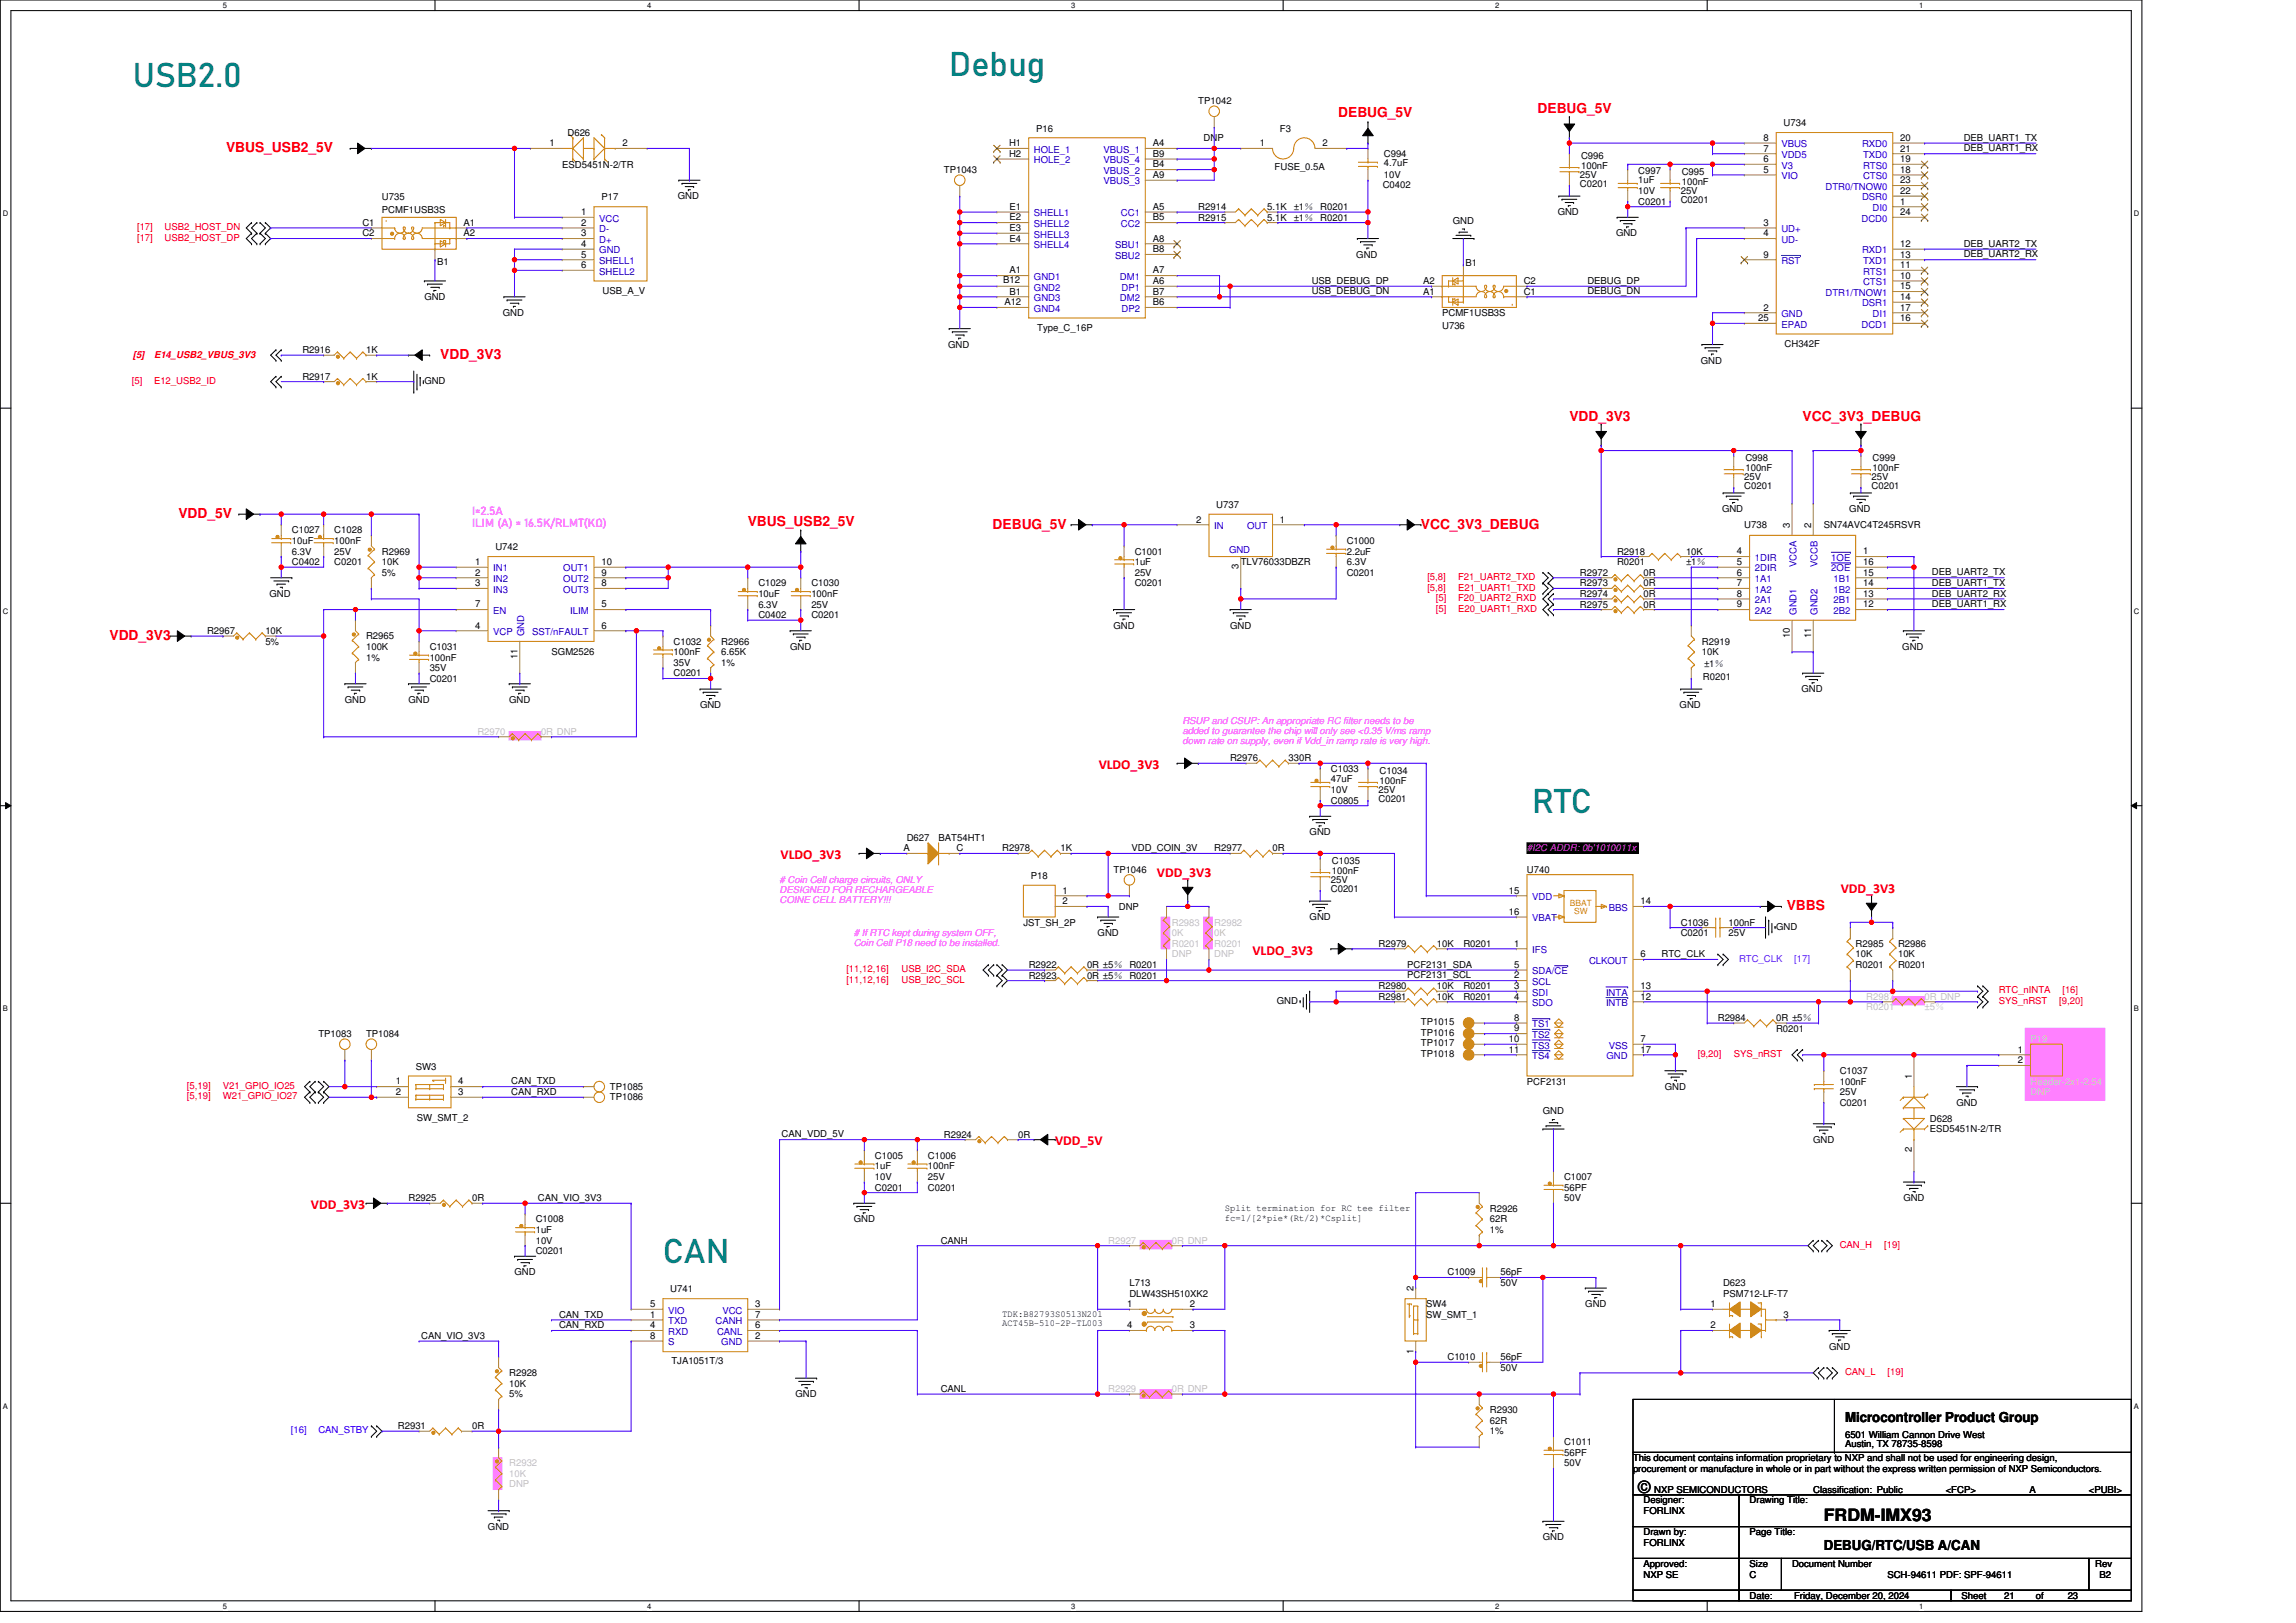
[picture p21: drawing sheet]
<svg xmlns="http://www.w3.org/2000/svg" width="297mm" height="210mm" viewBox="0 0 297 210" stroke-linecap="round" stroke-linejoin="round" font-family="sans-serif">
<defs><g id="words">
<g font-size="4.4" fill="#008080">
<text x="17.2" y="11.2">USB2.0</text>
<text x="122.8" y="9.8">Debug</text>
<text x="198.2" y="105.2">RTC</text>
<text x="85.8" y="163.5">CAN</text>
</g>
<g font-size="2.2">
<text x="212" y="193.2">©</text>
<text x="236" y="196.7">FRDM-IMX93</text>
</g>
<g font-size="1.8" fill="#f00">
<text x="173.1" y="15.2">DEBUG_5V</text>
<text x="198.9" y="14.6">DEBUG_5V</text>
<text x="29.3" y="19.7">VBUS_USB2_5V</text>
<text x="57" y="46.5">VDD_3V3</text>
<text x="203" y="54.4">VDD_3V3</text>
<text x="233.2" y="54.4">VCC_3V3_DEBUG</text>
<text x="23.1" y="67">VDD_5V</text>
<text x="96.7" y="68">VBUS_USB2_5V</text>
<text x="128.4" y="68.4">DEBUG_5V</text>
<text x="183.8" y="68.4">VCC_3V3_DEBUG</text>
<text x="14.2" y="82.8">VDD_3V3</text>
<text x="142.1" y="99.5">VLDO_3V3</text>
<text x="101" y="111.2">VLDO_3V3</text>
<text x="149.7" y="113.5">VDD_3V3</text>
<text x="231.2" y="117.8">VBBS</text>
<text x="238.2" y="115.5">VDD_3V3</text>
<text x="162" y="123.5">VLDO_3V3</text>
<text x="136.5" y="148.2">VDD_5V</text>
<text x="40.2" y="156.4">VDD_3V3</text>
</g>
<g font-size="1.8">
<text x="238.7" y="184">Microcontroller Product Group</text>
<text x="236" y="200.5">DEBUG/RTC/USB A/CAN</text>
</g>
<g font-size="1.5" fill="#f0f">
<text x="61.1" y="66.6">I=2.5A</text>
<text x="61.1" y="68.2">ILIM (A) = 16.5K/RLMT(KΩ)</text>
</g>
<g font-size="1.2">
<text x="73.4" y="17.6">D626</text>
<text x="134" y="17">P16</text>
<text x="155" y="13.4">TP1042</text>
<text x="165.6" y="17">F3</text>
<text x="230.7" y="16.3">U734</text>
<text x="71.1" y="18.9">1</text>
<text x="72.7" y="21.7">ESD5451N-2/TR</text>
<text x="80.6" y="18.9">2</text>
<text x="122.1" y="22.4">TP1043</text>
<text x="130.6" y="18.9">H1</text>
<text x="130.6" y="20.3">H2</text>
<text x="149.1" y="18.9">A4</text>
<text x="149.1" y="21.7">B4</text>
<text x="149.1" y="23">A9</text>
<text x="149.1" y="20.3">B9</text>
<text x="155.7" y="18.2">DNP</text>
<text x="163" y="18.9">1</text>
<text x="164.9" y="22">FUSE_0.5A</text>
<text x="171.1" y="18.9">2</text>
<text x="179" y="20.3">C994</text>
<text x="179" y="21.5">4.7uF</text>
<text x="179" y="23.1">10V</text>
<text x="204.4" y="23.1">25V</text>
<text x="204.5" y="20.6">C996</text>
<text x="204.5" y="21.8">100nF</text>
<text x="212" y="22.5">C997</text>
<text x="212" y="23.7">1uF</text>
<text x="217.6" y="22.6">C995</text>
<text x="217.6" y="23.9">100nF</text>
<text x="228.1" y="18.2">8</text>
<text x="228.1" y="19.6">7</text>
<text x="228.1" y="21">6</text>
<text x="228.1" y="22.4">5</text>
<text x="245.8" y="18.2">20</text>
<text x="245.8" y="19.6">21</text>
<text x="245.8" y="21">19</text>
<text x="245.8" y="22.4">18</text>
<text x="245.8" y="23.7">23</text>
<text x="254.1" y="18.2">DEB_UART1_TX</text>
<text x="254.1" y="19.6">DEB_UART1_RX</text>
<text x="46.9" y="29.2">C1</text>
<text x="49.4" y="25.9">U735</text>
<text x="49.4" y="27.6">PCMF1USB3S</text>
<text x="60" y="29.2">A1</text>
<text x="75.2" y="27.8">1</text>
<text x="75.2" y="29.2">2</text>
<text x="77.8" y="25.9">P17</text>
<text x="87.7" y="25.8">GND</text>
<text x="130.6" y="27.2">E1</text>
<text x="130.6" y="28.5">E2</text>
<text x="130.6" y="29.9">E3</text>
<text x="149.1" y="27.2">A5</text>
<text x="149.1" y="28.5">B5</text>
<text x="155" y="28.5">R2915</text>
<text x="155" y="27.2">R2914</text>
<text x="163.9" y="28.5">5.1K</text>
<text x="163.9" y="27.2">5.1K</text>
<text x="167.4" y="28.5">±1％ R0201</text>
<text x="167.4" y="27.2">±1％ R0201</text>
<text x="178.9" y="24.3">C0402</text>
<text x="187.9" y="28.9">GND</text>
<text x="201.5" y="27.9">GND</text>
<text x="204.4" y="24.1">C0201</text>
<text x="212" y="26.5">C0201</text>
<text x="212" y="25.1">10V</text>
<text x="217.4" y="26.2">C0201</text>
<text x="217.4" y="25.1">25V</text>
<text x="228.1" y="29.2">3</text>
<text x="245.8" y="25.1">22</text>
<text x="245.8" y="26.5">1</text>
<text x="245.8" y="27.8">24</text>
<text x="46.9" y="30.6">C2</text>
<text x="56.6" y="34.3">B1</text>
<text x="60" y="30.6">A2</text>
<text x="75.2" y="30.6">3</text>
<text x="75.2" y="32">4</text>
<text x="75.2" y="33.3">5</text>
<text x="75.2" y="34.7">6</text>
<text x="130.6" y="31.3">E4</text>
<text x="130.6" y="35.4">A1</text>
<text x="149.1" y="31.3">A8</text>
<text x="149.1" y="32.6">B8</text>
<text x="149.1" y="35.4">A7</text>
<text x="175.5" y="33.3">GND</text>
<text x="189.6" y="34.4">B1</text>
<text x="209.1" y="30.6">GND</text>
<text x="228.1" y="30.6">4</text>
<text x="228.1" y="33.3">9</text>
<text x="245.8" y="32">12</text>
<text x="245.8" y="33.3">13</text>
<text x="245.8" y="34.7">11</text>
<text x="254.1" y="31.9">DEB_UART2_TX</text>
<text x="254.1" y="33.3">DEB_UART2_RX</text>
<text x="54.9" y="38.8">GND</text>
<text x="65.1" y="40.9">GND</text>
<text x="77.9" y="38">USB_A_V</text>
<text x="129.8" y="36.6">B12</text>
<text x="129.9" y="39.5">A12</text>
<text x="130.6" y="38.1">B1</text>
<text x="149.1" y="36.8">A6</text>
<text x="149.1" y="38.1">B7</text>
<text x="149.1" y="39.5">B6</text>
<text x="169.7" y="36.7">USB_DEBUG_DP</text>
<text x="169.7" y="38.1">USB_DEBUG_DN</text>
<text x="184.1" y="38.1">A1</text>
<text x="184.1" y="36.8">A2</text>
<text x="186.6" y="40.9">PCMF1USB3S</text>
<text x="197.1" y="38.1">C1</text>
<text x="197.1" y="36.8">C2</text>
<text x="205.4" y="38.1">DEBUG_DN</text>
<text x="205.4" y="36.7">DEBUG_DP</text>
<text x="227.5" y="41.6">25</text>
<text x="228.1" y="40.2">2</text>
<text x="245.8" y="36.1">10</text>
<text x="245.8" y="37.4">15</text>
<text x="245.8" y="38.8">14</text>
<text x="245.8" y="40.2">17</text>
<text x="245.8" y="41.6">16</text>
<text x="39.1" y="45.7">R2916</text>
<text x="47.4" y="45.7">1K</text>
<text x="122.7" y="45">GND</text>
<text x="134.2" y="42.8">Type_C_16P</text>
<text x="186.6" y="42.5">U736</text>
<text x="220" y="47.1">GND</text>
<text x="230.9" y="44.9">CH342F</text>
<text x="39.1" y="49.1">R2917</text>
<text x="47.4" y="49.1">1K</text>
<text x="54.9" y="49.7">GND</text>
<text x="225.8" y="59.7">C998</text>
<text x="242.3" y="59.7">C999</text>
<text x="157.4" y="65.7">U737</text>
<text x="225.7" y="63.2">C0201</text>
<text x="225.7" y="62.1">25V</text>
<text x="225.8" y="60.9">100nF</text>
<text x="242.1" y="63.2">C0201</text>
<text x="242.1" y="62.1">25V</text>
<text x="242.3" y="60.9">100nF</text>
<text x="37.8" y="69">C1027</text>
<text x="37.8" y="70.4">10uF</text>
<text x="37.8" y="71.7">6.3V</text>
<text x="43.2" y="69">C1028</text>
<text x="43.2" y="70.4">100nF</text>
<text x="43.2" y="71.7">25V</text>
<text x="49.4" y="71.7">R2969</text>
<text x="64.1" y="71.2">U742</text>
<text x="146.8" y="71.7">C1001</text>
<text x="154.8" y="67.6">2</text>
<text x="165.6" y="67.6">1</text>
<text x="174.2" y="70.4">C1000</text>
<text x="174.2" y="71.7">2.2uF</text>
<text x="209.2" y="71.7">R2918</text>
<text x="218.1" y="71.7">10K</text>
<text x="222.8" y="66.3">GND</text>
<text x="224.7" y="71.7">4</text>
<text x="225.7" y="68.3">U738</text>
<text x="231.6" y="68.3" transform="rotate(-90 231.6 68.3)">3</text>
<text x="234.3" y="68.3" transform="rotate(-90 234.3 68.3)">2</text>
<text x="236" y="68.3">SN74AVC4T245RSVR</text>
<text x="239.2" y="66.3">GND</text>
<text x="241" y="71.7">1</text>
<text x="34.9" y="77.2">GND</text>
<text x="37.8" y="73.1">C0402</text>
<text x="43.2" y="73.1">C0201</text>
<text x="49.4" y="73.1">10K</text>
<text x="49.4" y="74.5">5%</text>
<text x="61.5" y="73.1">1</text>
<text x="61.5" y="74.5">2</text>
<text x="61.5" y="75.8">3</text>
<text x="77.8" y="73.1">10</text>
<text x="77.8" y="74.5">9</text>
<text x="77.8" y="75.8">8</text>
<text x="98.1" y="75.9">C1029</text>
<text x="98.1" y="77.2">10uF</text>
<text x="105" y="75.9">C1030</text>
<text x="105" y="77.2">100nF</text>
<text x="146.8" y="73.1">1uF</text>
<text x="146.8" y="74.5">25V</text>
<text x="146.8" y="75.9">C0201</text>
<text x="160.2" y="73.7" transform="rotate(-90 160.2 73.7)">3</text>
<text x="160.5" y="73.1">TLV76033DBZR</text>
<text x="174.2" y="73.1">6.3V</text>
<text x="174.2" y="74.5">C0201</text>
<text x="204.4" y="75.9">R2973</text>
<text x="204.4" y="77.2">R2974</text>
<text x="204.4" y="74.5">R2972</text>
<text x="209.2" y="73.1">R0201</text>
<text x="212.6" y="75.9">0R</text>
<text x="212.6" y="77.2">0R</text>
<text x="212.6" y="74.5">0R</text>
<text x="218.1" y="73.1">±1％</text>
<text x="224.7" y="73.1">5</text>
<text x="224.7" y="74.5">6</text>
<text x="224.7" y="75.8">7</text>
<text x="224.7" y="77.2">8</text>
<text x="241" y="77.2">13</text>
<text x="241" y="75.8">14</text>
<text x="241" y="74.5">15</text>
<text x="241" y="73.1">16</text>
<text x="249.9" y="74.4">DEB_UART2_TX</text>
<text x="249.9" y="75.8">DEB_UART1_TX</text>
<text x="249.9" y="77.2">DEB_UART2_RX</text>
<text x="26.8" y="82">R2967</text>
<text x="34.3" y="82">10K</text>
<text x="34.3" y="83.4">5%</text>
<text x="47.4" y="82.7">R2965</text>
<text x="61.5" y="78.6">7</text>
<text x="61.5" y="81.3">4</text>
<text x="77.8" y="78.6">5</text>
<text x="77.8" y="81.3">6</text>
<text x="87.1" y="83.4">C1032</text>
<text x="93.3" y="83.4">R2966</text>
<text x="98.1" y="78.6">6.3V</text>
<text x="98.1" y="80">C0402</text>
<text x="105" y="78.6">25V</text>
<text x="105" y="80">C0201</text>
<text x="144.1" y="81.3">GND</text>
<text x="159.1" y="81.3">GND</text>
<text x="204.4" y="78.6">R2975</text>
<text x="212.6" y="78.6">0R</text>
<text x="220.2" y="83.4">R2919</text>
<text x="224.7" y="78.6">9</text>
<text x="231.6" y="82.6" transform="rotate(-90 231.6 82.6)">10</text>
<text x="234.3" y="82.6" transform="rotate(-90 234.3 82.6)">11</text>
<text x="241" y="78.6">12</text>
<text x="249.9" y="78.6">DEB_UART1_RX</text>
<text x="47.4" y="84.1">100K</text>
<text x="47.4" y="85.5">1%</text>
<text x="55.6" y="84.1">C1031</text>
<text x="55.6" y="85.5">100nF</text>
<text x="55.6" y="86.8">35V</text>
<text x="55.6" y="88.2">C0201</text>
<text x="67" y="85.3" transform="rotate(-90 67 85.3)">11</text>
<text x="71.4" y="84.8">SGM2526</text>
<text x="87.1" y="84.8">100nF</text>
<text x="87.1" y="86.1">35V</text>
<text x="87.1" y="87.5">C0201</text>
<text x="93.3" y="84.8">6.65K</text>
<text x="93.3" y="86.1">1%</text>
<text x="102.2" y="84.1">GND</text>
<text x="220.2" y="84.8">10K</text>
<text x="220.3" y="87.9">R0201</text>
<text x="220.5" y="86.3">±1％</text>
<text x="233.1" y="89.6">GND</text>
<text x="246.1" y="84.1">GND</text>
<text x="44.6" y="90.9">GND</text>
<text x="52.8" y="90.9">GND</text>
<text x="65.9" y="90.9">GND</text>
<text x="90.6" y="91.6">GND</text>
<text x="217.3" y="91.6">GND</text>
<text x="159.1" y="98.5">R2976</text>
<text x="166.7" y="98.5">330R</text>
<text x="172.2" y="99.9">C1033</text>
<text x="172.2" y="101.2">47uF</text>
<text x="178.5" y="100.1">C1034</text>
<text x="178.5" y="101.4">100nF</text>
<text x="172.2" y="102.6">10V</text>
<text x="172.2" y="104">C0805</text>
<text x="178.3" y="103.7">C0201</text>
<text x="178.3" y="102.6">25V</text>
<text x="116.9" y="110.1">A</text>
<text x="117.3" y="108.8">D627</text>
<text x="121.4" y="108.8">BAT54HT1</text>
<text x="123.8" y="110.1">C</text>
<text x="129.7" y="110.1">R2978</text>
<text x="133.4" y="113.7">P18</text>
<text x="137.2" y="110.1">1K</text>
<text x="144.1" y="112.9">TP1046</text>
<text x="146.4" y="110.1">VDD_COIN_3V</text>
<text x="157.1" y="110.1">R2977</text>
<text x="164.6" y="110.1">0R</text>
<text x="169.4" y="108.1">GND</text>
<text x="172.3" y="111.8">C1035</text>
<text x="172.3" y="113">100nF</text>
<text x="197.5" y="112.9">U740</text>
<text x="132.4" y="119.7">JST_SH_2P</text>
<text x="137.5" y="115.6">1</text>
<text x="137.5" y="117">2</text>
<text x="144.7" y="117.7">DNP</text>
<text x="169.4" y="119.1">GND</text>
<text x="172.2" y="115.4">C0201</text>
<text x="172.2" y="114.3">25V</text>
<text x="195.2" y="115.6">15</text>
<text x="195.2" y="118.4">16</text>
<text x="212.2" y="117">14</text>
<text x="217.4" y="119.7">C1036</text>
<text x="223.6" y="119.7">100nF</text>
<text x="133.1" y="125.2">R2922</text>
<text x="140.6" y="125.2">0R ±5％ R0201</text>
<text x="142" y="121.1">GND</text>
<text x="178.3" y="122.5">R2979</text>
<text x="182" y="125.2">PCF2131_SDA</text>
<text x="185.9" y="122.5">10K</text>
<text x="189.3" y="122.5">R0201</text>
<text x="195.9" y="122.5">1</text>
<text x="195.9" y="125.2">5</text>
<text x="212.2" y="123.9">6</text>
<text x="215" y="123.8">RTC_CLK</text>
<text x="217.4" y="121.1">C0201</text>
<text x="223.6" y="121.1">25V</text>
<text x="229.8" y="120.3">GND</text>
<text x="240.1" y="122.5">R2985</text>
<text x="240.1" y="123.9">10K</text>
<text x="240.1" y="125.2">R0201</text>
<text x="245.6" y="122.5">R2986</text>
<text x="245.6" y="123.9">10K</text>
<text x="245.6" y="125.2">R0201</text>
<text x="133.1" y="126.6">R2923</text>
<text x="140.6" y="126.6">0R ±5％ R0201</text>
<text x="165.2" y="129.9">GND</text>
<text x="178.3" y="129.3">R2981</text>
<text x="178.3" y="128">R2980</text>
<text x="182" y="126.6">PCF2131_SCL</text>
<text x="185.9" y="129.3">10K</text>
<text x="185.9" y="128">10K</text>
<text x="189.3" y="129.3">R0201</text>
<text x="189.3" y="128">R0201</text>
<text x="195.9" y="126.6">2</text>
<text x="195.9" y="128">3</text>
<text x="195.9" y="129.3">4</text>
<text x="212.2" y="128">13</text>
<text x="212.2" y="129.3">12</text>
<text x="41.2" y="134.1">TP1083</text>
<text x="47.4" y="134.1">TP1084</text>
<text x="183.8" y="134">TP1016</text>
<text x="183.8" y="132.6">TP1015</text>
<text x="183.8" y="135.4">TP1017</text>
<text x="183.8" y="136.8">TP1018</text>
<text x="195.2" y="134.8">10</text>
<text x="195.2" y="136.2">11</text>
<text x="195.9" y="132.1">8</text>
<text x="195.9" y="133.5">9</text>
<text x="212.2" y="134.8">7</text>
<text x="212.2" y="136.2">17</text>
<text x="222.2" y="132.1">R2984</text>
<text x="229.8" y="132.1">0R ±5％</text>
<text x="229.8" y="133.5">R0201</text>
<text x="261.1" y="136.2">1</text>
<text x="261.1" y="137.6">2</text>
<text x="51.2" y="140.3">1</text>
<text x="51.2" y="141.7">2</text>
<text x="53.8" y="138.4">SW3</text>
<text x="59.3" y="141.7">3</text>
<text x="59.3" y="140.3">4</text>
<text x="66.1" y="140.3">CAN_TXD</text>
<text x="66.1" y="141.7">CAN_RXD</text>
<text x="78.9" y="141">TP1085</text>
<text x="78.9" y="142.4">TP1086</text>
<text x="197.5" y="140.3">PCF2131</text>
<text x="215.4" y="141">GND</text>
<text x="238" y="139">C1037</text>
<text x="238" y="140.3">100nF</text>
<text x="238" y="143.1">C0201</text>
<text x="238" y="141.7">25V</text>
<text x="247.3" y="139.6" transform="rotate(-90 247.3 139.6)">1</text>
<text x="253.1" y="143.1">GND</text>
<text x="53.9" y="145">SW_SMT_2</text>
<text x="101.1" y="147.1">CAN_VDD_5V</text>
<text x="113.2" y="149.9">C1005</text>
<text x="120.1" y="149.9">C1006</text>
<text x="122.1" y="147.2">R2924</text>
<text x="131.7" y="147.2">0R</text>
<text x="199.6" y="144.2">GND</text>
<text x="234.6" y="147.9">GND</text>
<text x="247.3" y="149.1" transform="rotate(-90 247.3 149.1)">2</text>
<text x="249.7" y="145.1">D628</text>
<text x="249.7" y="146.5">ESD5451N-2/TR</text>
<text x="52.8" y="155.4">R2925</text>
<text x="61.1" y="155.4">0R</text>
<text x="69.6" y="155.4">CAN_VIO_3V3</text>
<text x="113.2" y="151.3">1uF</text>
<text x="113.2" y="152.7">10V</text>
<text x="113.2" y="154">C0201</text>
<text x="120.1" y="151.3">100nF</text>
<text x="120.1" y="152.7">25V</text>
<text x="120.1" y="154">C0201</text>
<text x="202.3" y="152.7">C1007</text>
<text x="202.3" y="154">56PF</text>
<text x="202.3" y="155.4">50V</text>
<text x="246.2" y="155.4">GND</text>
<text x="69.3" y="158.2">C1008</text>
<text x="69.3" y="159.5">1uF</text>
<text x="69.3" y="160.9">10V</text>
<text x="110.5" y="158.2">GND</text>
<text x="121.7" y="160.9">CANH</text>
<text x="158.5" y="156.7">Split termination for RC tee filter</text>
<text x="158.5" y="158">fc=1/[2*pie*(Rt/2)*Csplit]</text>
<text x="192.7" y="156.8">R2926</text>
<text x="192.7" y="158.2">62R</text>
<text x="192.7" y="159.5">1%</text>
<text x="66.6" y="165">GND</text>
<text x="69.3" y="162.3">C0201</text>
<text x="86.7" y="167.2">U741</text>
<text x="146.1" y="166.4">L713</text>
<text x="146.1" y="167.8">DLW43SH510XK2</text>
<text x="182.9" y="167.1" transform="rotate(-90 182.9 167.1)">2</text>
<text x="187.3" y="165">C1009</text>
<text x="194.1" y="165">56pF</text>
<text x="194.1" y="166.4">50V</text>
<text x="222.9" y="166.4">D623</text>
<text x="222.9" y="167.8">PSM712-LF-T7</text>
<text x="54.5" y="173.2">CAN_VIO_3V3</text>
<text x="72.3" y="170.5">CAN_TXD</text>
<text x="72.3" y="171.8">CAN_RXD</text>
<text x="84.1" y="169.1">5</text>
<text x="84.1" y="173.2">8</text>
<text x="84.1" y="170.5">1</text>
<text x="84.1" y="171.9">4</text>
<text x="97.7" y="171.9">6</text>
<text x="97.7" y="170.5">7</text>
<text x="97.7" y="173.2">2</text>
<text x="97.7" y="169.1">3</text>
<text x="129.7" y="170.4">TDK:B82793S0513N201</text>
<text x="129.7" y="171.6">ACT45B-510-2P-TL003</text>
<text x="145.8" y="169.1">1</text>
<text x="145.8" y="171.9">4</text>
<text x="153.9" y="169.1">2</text>
<text x="153.9" y="171.9">3</text>
<text x="184.5" y="169.1">SW4</text>
<text x="184.5" y="170.5">SW_SMT_1</text>
<text x="205.1" y="169.1">GND</text>
<text x="221.3" y="169.1">1</text>
<text x="221.3" y="171.9">2</text>
<text x="230.7" y="170.5">3</text>
<text x="65.9" y="178">R2928</text>
<text x="65.9" y="179.4">10K</text>
<text x="86.9" y="176.5">TJA1051T/3</text>
<text x="182.9" y="175.2" transform="rotate(-90 182.9 175.2)">1</text>
<text x="187.3" y="176">C1010</text>
<text x="194.1" y="176">56pF</text>
<text x="194.1" y="177.4">50V</text>
<text x="236.6" y="174.6">GND</text>
<text x="51.5" y="184.9">R2931</text>
<text x="61.1" y="184.9">0R</text>
<text x="65.9" y="180.8">5%</text>
<text x="102.9" y="180.8">GND</text>
<text x="121.7" y="180.1">CANL</text>
<text x="192.7" y="182.8">R2930</text>
<text x="192.7" y="184.2">62R</text>
<text x="192.7" y="185.6">1%</text>
<text x="238.7" y="186">6501 William Cannon Drive West</text>
<text x="202.3" y="187">C1011</text>
<text x="202.3" y="188.3">56PF</text>
<text x="202.3" y="189.7">50V</text>
<text x="211.3" y="189">This document contains information proprietary to NXP and shall not be used for engineering design,</text>
<text x="211.3" y="190.4">procurement or manufacture in whole or in part without the express written permission of NXP Semiconductors.</text>
<text x="238.7" y="187.3">Austin, TX 78735-8598</text>
<text x="63.1" y="197.9">GND</text>
<text x="212.6" y="194.5">Designer:</text>
<text x="212.6" y="195.9">FORLINX</text>
<text x="214" y="193.1">NXP SEMICONDUCTORS</text>
<text x="226.4" y="194.5">Drawing Title:</text>
<text x="234.6" y="193.1">Classification: Public</text>
<text x="251.7" y="193.1">&lt;FCP&gt;</text>
<text x="262.6" y="193.1">A</text>
<text x="270.2" y="193.1">&lt;PUBI&gt;</text>
<text x="199.6" y="199.3">GND</text>
<text x="212.6" y="198.6">Drawn by:</text>
<text x="212.6" y="202.7">Approved:</text>
<text x="212.6" y="200">FORLINX</text>
<text x="226.4" y="202.7">Size</text>
<text x="226.4" y="198.6">Page Title:</text>
<text x="231.8" y="202.7">Document Number</text>
<text x="271.1" y="202.7">Rev</text>
<text x="212.6" y="204.1">NXP SE</text>
<text x="226.4" y="206.8">Date:</text>
<text x="226.4" y="204.1">C</text>
<text x="232.1" y="206.8">Friday, December 20, 2024</text>
<text x="244.2" y="204.1">SCH-94611 PDF: SPF-94611</text>
<text x="253.8" y="206.8">Sheet</text>
<text x="259.3" y="206.8">21</text>
<text x="263.4" y="206.8">of</text>
<text x="267.5" y="206.8">23</text>
<text x="271.6" y="204.1">B2</text>
</g>
<g font-size="1.2" fill="#00c">
<text x="133.8" y="19.8">HOLE_1</text>
<text x="133.8" y="21.1">HOLE_2</text>
<text x="142.8" y="19.8">VBUS_1</text>
<text x="142.8" y="22.5">VBUS_2</text>
<text x="142.8" y="23.9">VBUS_3</text>
<text x="142.8" y="21.1">VBUS_4</text>
<text x="230.5" y="19.1">VBUS</text>
<text x="230.5" y="20.4">VDD5</text>
<text x="230.5" y="21.8">V3</text>
<text x="230.5" y="23.2">VIO</text>
<text x="240.9" y="19.1">RXD0</text>
<text x="241" y="20.4">TXD0</text>
<text x="241" y="21.8">RTS0</text>
<text x="241" y="23.2">CTS0</text>
<text x="77.5" y="28.7">VCC</text>
<text x="133.8" y="28">SHELL1</text>
<text x="133.8" y="29.4">SHELL2</text>
<text x="145" y="28">CC1</text>
<text x="145" y="29.4">CC2</text>
<text x="236.2" y="24.6">DTR0/TNOW0</text>
<text x="240.8" y="28.7">DCD0</text>
<text x="240.9" y="25.9">DSR0</text>
<text x="242.3" y="27.3">DI0</text>
<text x="77.5" y="30">D-</text>
<text x="77.5" y="31.4">D+</text>
<text x="77.5" y="32.8">GND</text>
<text x="77.5" y="34.2">SHELL1</text>
<text x="77.5" y="35.5">SHELL2</text>
<text x="133.8" y="30.7">SHELL3</text>
<text x="133.8" y="32.1">SHELL4</text>
<text x="144.3" y="32.1">SBU1</text>
<text x="144.3" y="33.5">SBU2</text>
<text x="230.5" y="30">UD+</text>
<text x="230.5" y="31.4">UD-</text>
<text x="230.5" y="34.2">RST</text>
<text x="240.9" y="32.8">RXD1</text>
<text x="241" y="34.2">TXD1</text>
<text x="241" y="35.5">RTS1</text>
<text x="133.8" y="36.2">GND1</text>
<text x="133.8" y="37.6">GND2</text>
<text x="133.8" y="39">GND3</text>
<text x="133.8" y="40.3">GND4</text>
<text x="144.9" y="36.2">DM1</text>
<text x="144.9" y="39">DM2</text>
<text x="145.1" y="37.6">DP1</text>
<text x="145.1" y="40.3">DP2</text>
<text x="230.5" y="41">GND</text>
<text x="236.2" y="38.3">DTR1/TNOW1</text>
<text x="240.9" y="39.6">DSR1</text>
<text x="241" y="36.9">CTS1</text>
<text x="242.3" y="41">DI1</text>
<text x="230.5" y="42.4">EPAD</text>
<text x="240.8" y="42.4">DCD1</text>
<text x="157.1" y="68.4">IN</text>
<text x="159" y="71.6">GND</text>
<text x="161.3" y="68.4">OUT</text>
<text x="63.8" y="73.9">IN1</text>
<text x="63.8" y="75.3">IN2</text>
<text x="63.8" y="76.7">IN3</text>
<text x="72.9" y="73.9">OUT1</text>
<text x="72.9" y="75.3">OUT2</text>
<text x="72.9" y="76.7">OUT3</text>
<text x="227" y="72.6">1DIR</text>
<text x="227" y="73.9">2DIR</text>
<text x="227" y="75.3">1A1</text>
<text x="227" y="76.7">1A2</text>
<text x="232.4" y="73.4" transform="rotate(-90 232.4 73.4)">VCCA</text>
<text x="235.2" y="73.4" transform="rotate(-90 235.2 73.4)">VCCB</text>
<text x="236.9" y="72.6">1OE</text>
<text x="236.9" y="73.9">2OE</text>
<text x="237.2" y="76.7">1B2</text>
<text x="237.2" y="75.3">1B1</text>
<text x="63.8" y="79.4">EN</text>
<text x="63.8" y="82.2">VCP</text>
<text x="67.8" y="82.3" transform="rotate(-90 67.8 82.3)">GND</text>
<text x="68.8" y="82.2">SST/nFAULT</text>
<text x="73.8" y="79.4">ILIM</text>
<text x="227" y="78">2A1</text>
<text x="227" y="79.4">2A2</text>
<text x="232.4" y="79.6" transform="rotate(-90 232.4 79.6)">GND1</text>
<text x="235.2" y="79.6" transform="rotate(-90 235.2 79.6)">GND2</text>
<text x="237.2" y="79.4">2B2</text>
<text x="237.2" y="78">2B1</text>
<text x="198.2" y="116.5">VDD</text>
<text x="198.2" y="119.2">VBAT</text>
<text x="208.1" y="117.8">BBS</text>
<text x="198.2" y="123.3">IFS</text>
<text x="205.6" y="124.7">CLKOUT</text>
<text x="198.2" y="127.4">SCL</text>
<text x="198.2" y="128.8">SDI</text>
<text x="198.2" y="130.2">SDO</text>
<text x="198.2" y="126.1">SDA/CE</text>
<text x="207.8" y="128.8">INTA</text>
<text x="207.8" y="130.2">INTB</text>
<text x="198.2" y="132.9">TS1</text>
<text x="198.2" y="134.3">TS2</text>
<text x="198.2" y="135.7">TS3</text>
<text x="198.2" y="137">TS4</text>
<text x="207.8" y="137">GND</text>
<text x="208.1" y="135.7">VSS</text>
<text x="86.4" y="169.9">VIO</text>
<text x="86.4" y="171.3">TXD</text>
<text x="86.4" y="172.7">RXD</text>
<text x="92.6" y="171.3">CANH</text>
<text x="92.8" y="172.7">CANL</text>
<text x="93.5" y="169.9">VCC</text>
<text x="86.4" y="174.1">S</text>
<text x="93.3" y="174.1">GND</text>
</g>
<g font-size="1.2" fill="#f00">
<text x="17.7" y="29.8">[17]</text>
<text x="21.3" y="29.8">USB2_HOST_DN</text>
<text x="17.7" y="31.1">[17]</text>
<text x="21.3" y="31.1">USB2_HOST_DP</text>
<text x="17.2" y="46.3">[5]</text>
<text x="19.9" y="46.3">E14_USB2_VBUS_3V3</text>
<text x="17" y="49.7">[5]</text>
<text x="19.9" y="49.7">E12_USB2_ID</text>
<text x="184.7" y="75">[5,8]</text>
<text x="184.7" y="76.4">[5,8]</text>
<text x="185.8" y="77.8">[5]</text>
<text x="188.6" y="75">F21_UART2_TXD</text>
<text x="188.6" y="76.4">E21_UART1_TXD</text>
<text x="188.6" y="77.8">F20_UART2_RXD</text>
<text x="185.8" y="79.1">[5]</text>
<text x="188.6" y="79.1">E20_UART1_RXD</text>
<text x="109.5" y="125.8">[11,12,16]</text>
<text x="116.6" y="125.8">USB_I2C_SDA</text>
<text x="109.5" y="127.2">[11,12,16]</text>
<text x="116.6" y="127.2">USB_I2C_SCL</text>
<text x="258.6" y="128.5">RTC_nINTA</text>
<text x="258.6" y="129.9">SYS_nRST</text>
<text x="266.4" y="129.9">[9,20]</text>
<text x="266.8" y="128.5">[16]</text>
<text x="219.6" y="136.8">[9,20]</text>
<text x="224.3" y="136.8">SYS_nRST</text>
<text x="24.2" y="140.9">[5,19]</text>
<text x="24.2" y="142.2">[5,19]</text>
<text x="28.8" y="140.9">V21_GPIO_IO25</text>
<text x="28.8" y="142.2">W21_GPIO_IO27</text>
<text x="238" y="161.4">CAN_H</text>
<text x="243.8" y="161.4">[19]</text>
<text x="238.7" y="177.9">CAN_L</text>
<text x="244.2" y="177.9">[19]</text>
</g>
<g font-size="1.2" fill="#c0c0c0">
<text x="61.8" y="95.1">R2970</text>
<text x="70" y="95.1">0R DNP</text>
<text x="151.6" y="119.7">R2983</text>
<text x="157.1" y="119.7">R2982</text>
<text x="150.9" y="121.1">10K</text>
<text x="151.6" y="122.5">R0201</text>
<text x="151.6" y="123.9">DNP</text>
<text x="156.4" y="121.1">10K</text>
<text x="157.1" y="122.5">R0201</text>
<text x="157.1" y="123.9">DNP</text>
<text x="241.4" y="129.3">R2987</text>
<text x="241.4" y="130.7">R0201</text>
<text x="249" y="129.3">0R DNP</text>
<text x="249" y="130.7">±5％</text>
<text x="262.7" y="134.8">P19</text>
<text x="262.7" y="140.3">Header-2x1-2.54</text>
<text x="262.7" y="141.7">DNP</text>
<text x="143.4" y="160.9">R2927</text>
<text x="151.6" y="160.9">0R DNP</text>
<text x="143.4" y="180.1">R2929</text>
<text x="151.6" y="180.1">0R DNP</text>
<text x="65.9" y="189.7">R2932</text>
<text x="65.9" y="191.1">10K</text>
<text x="65.9" y="192.4">DNP</text>
</g>
<g font-size="1.2" fill="#f0f">
<text x="153" y="93.7">RSUP and CSUP: An appropriate RC filter needs to be</text>
<text x="153" y="95">added to guarantee the chip will only see &lt;0.35 V/ms ramp</text>
<text x="153" y="96.2">down rate on supply, even if Vdd_in ramp rate is very high.</text>
<text x="197.5" y="110.1">#I2C ADDR: 0b'1010011x</text>
<text x="100.9" y="114.3"># Coin Cell charge circuits, ONLY</text>
<text x="100.9" y="115.5">DESIGNED FOR RECHARGEABLE</text>
<text x="100.9" y="116.8">COINE CELL BATTERY!!!</text>
<text x="110.5" y="121.1"># If RTC kept during system OFF,</text>
<text x="110.5" y="122.4">Coin Cell P18 need to be installed.</text>
</g>
<g font-size="1.2" fill="#8000ff">
<text x="225" y="124.4">RTC_CLK</text>
<text x="232.1" y="124.4">[17]</text>
</g>
<g font-size="1.2" fill="#00f">
<text x="37.6" y="185.4">[16]</text>
<text x="41.2" y="185.4">CAN_STBY</text>
</g>
<g font-size="1.1" fill="#cc8006">
<text x="203.1" y="117.2">BBAT</text>
<text x="203.7" y="118.3">SW</text>
</g>
<g font-size="1">
<text x="28.8" y="1">5</text>
<text x="83.7" y="1">4</text>
<text x="138.6" y="1">3</text>
<text x="193.4" y="1">2</text>
<text x="248.3" y="1">1</text>
<text x=".4" y="28">D</text>
<text x="276.1" y="28">D</text>
<text x=".4" y="79.4">C</text>
<text x="276.1" y="79.4">C</text>
<text x=".4" y="130.8">B</text>
<text x="276.1" y="130.8">B</text>
<text x=".4" y="182.3">A</text>
<text x="276.1" y="182.3">A</text>
<text x="28.8" y="208.1">5</text>
<text x="83.7" y="208.1">4</text>
<text x="138.6" y="208.1">3</text>
<text x="193.4" y="208.1">2</text>
<text x="248.3" y="208.1">1</text>
</g>
</g></defs>
<path d="M0 0h277.1v208.5h-277.1zM1.4 1.4h274.3v205.7h-274.3z" fill="none" stroke="#000" stroke-width=".13"/>
<g fill="#fff">
<path d="M28.8 .1h.6v1.1h-.6z"/>
<path d="M28.8 207.3h.6v1.1h-.6z"/>
</g>
<path d="M56.3 0v1.4M56.3 207.1v1.4" fill="none" stroke="#000" stroke-width=".13"/>
<g fill="#fff">
<path d="M83.7 .1h.6v1.1h-.6z"/>
<path d="M83.7 207.3h.6v1.1h-.6z"/>
</g>
<path d="M111.1 0v1.4M111.1 207.1v1.4" fill="none" stroke="#000" stroke-width=".13"/>
<g fill="#fff">
<path d="M138.6 .1h.5v1.1h-.5z"/>
<path d="M138.6 207.3h.5v1.1h-.5z"/>
</g>
<path d="M166 0v1.4M166 207.1v1.4" fill="none" stroke="#000" stroke-width=".13"/>
<g fill="#fff">
<path d="M193.4 .1h.6v1.1h-.6z"/>
<path d="M193.4 207.3h.6v1.1h-.6z"/>
</g>
<path d="M220.9 0v1.4M220.9 207.1v1.4" fill="none" stroke="#000" stroke-width=".13"/>
<g fill="#fff">
<path d="M248.3 .1h.5v1.1h-.5z"/>
<path d="M248.3 207.3h.5v1.1h-.5z"/>
<path d="M.4 27.1h.7v1.1h-.7z"/>
<path d="M276.1 27.1h.7v1.1h-.7z"/>
<path d="M.4 78.5h.7v1.1h-.7z"/>
<path d="M276.1 78.5h.7v1.1h-.7z"/>
</g>
<path d="M0 52.8h1.4M275.7 52.8h1.4" fill="none" stroke="#000" stroke-width=".13"/>
<g fill="#fff">
<path d="M.4 130h.6v1.1h-.6z"/>
<path d="M276.1 130h.6v1.1h-.6z"/>
</g>
<path d="M0 104.2h1.4M.7 103.8l.7 .4-.7 .4zM275.7 104.2l.7-.4v.8zM275.7 104.2h1.4" fill="none" stroke="#000" stroke-width=".13"/>
<path d="M.7 103.8l.7 .4-.7 .4zM275.7 104.2l.7-.4v.8z" fill="#000"/>
<g fill="#fff">
<path d="M.4 181.4h.6v1.1h-.6z"/>
<path d="M276.1 181.4h.6v1.1h-.6z"/>
</g>
<path d="M0 155.7h1.4M275.7 155.7h1.4" fill="none" stroke="#000" stroke-width=".13"/>
<path d="M147.5 160.5h4.1v1.1h-4.1z" fill-rule="evenodd" fill="#ff80ff"/>
<path d="M147.5 160.5h4.1v1.1h-4.1z" fill="none" stroke="#ff80ff" stroke-width=".13"/>
<path d="M147.5 179.8h4.1v1.1h-4.1z" fill-rule="evenodd" fill="#ff80ff"/>
<path d="M147.5 179.8h4.1v1.1h-4.1z" fill="none" stroke="#ff80ff" stroke-width=".13"/>
<path d="M197.5 109h14.5v1.4h-14.5z" fill-rule="evenodd" fill="#000"/>
<path d="M197.5 109h14.5v1.4h-14.5z" fill="none" stroke="#000" stroke-width=".13"/>
<path d="M65.9 94.6h4.1v1.1h-4.1z" fill-rule="evenodd" fill="#ff80ff"/>
<path d="M65.9 94.6h4.1v1.1h-4.1z" fill="none" stroke="#ff80ff" stroke-width=".13"/>
<path d="M150.2 118.6h1.1v4.2h-1.1z" fill-rule="evenodd" fill="#ff80ff"/>
<path d="M150.2 118.6h1.1v4.2h-1.1z" fill="none" stroke="#ff80ff" stroke-width=".13"/>
<path d="M155.7 118.6h1.1v4.2h-1.1z" fill-rule="evenodd" fill="#ff80ff"/>
<path d="M155.7 118.6h1.1v4.2h-1.1z" fill="none" stroke="#ff80ff" stroke-width=".13"/>
<path d="M244.9 128.9h4.1v1.1h-4.1z" fill-rule="evenodd" fill="#ff80ff"/>
<path d="M244.9 128.9h4.1v1.1h-4.1z" fill="none" stroke="#ff80ff" stroke-width=".13"/>
<path d="M63.8 188.6h1.1v4.1h-1.1z" fill-rule="evenodd" fill="#ff80ff"/>
<path d="M63.8 188.6h1.1v4.1h-1.1z" fill="none" stroke="#ff80ff" stroke-width=".13"/>
<path d="M262 133h10.3v9.4h-10.3z" fill-rule="evenodd" fill="#ff80ff"/>
<path d="M262 133h10.3v9.4h-10.3z" fill="none" stroke="#ff80ff" stroke-width=".13"/>
<g fill="none" stroke="#000" stroke-width=".13">
<path d="M45.3 19.2h.1M45.3 19.2h1.5M46.3 18.5l.9 .7-.9 .7zM47.1 19.2h.9M48 19.2h.1M177 16.6l.7 1h-1.4zM177 18.5h.1M177 15.8h.1M177 15.8v1.5M177 17.6v.9M202.3 16h1.4l-.7 1zM203 17.8h.1"/>
<path d="M203 15.1h.1M203 15.1v1.5M203 16.9v.9M32.5 28.8h.1M32.5 30.2h.1M32.5 31.5h.1M32.5 28.8l-.6 .7 .6 .7M32.5 30.2l-.6 .7 .6 .6M33.2 30.2h.1M33.2 28.8h.1M33.2 31.5h.1M33.2 28.8l-.7 .7 .7 .7"/>
<path d="M33.2 30.2l-.7 .7 .7 .6M33.6 30.2h.1M33.6 28.8h.1M33.6 31.5h.1M33.6 28.8l.7 .7-.7 .7M33.6 30.2l.7 .7-.7 .6M34.3 28.8h.1M34.3 30.2h.1M34.3 31.5h.1M34.3 28.8l.7 .7-.7 .7M34.3 30.2l.7 .7-.7 .6M54.9 36.3h.1"/>
<path d="M54.9 36.3h2.7M55.3 36.8h.1M55.3 36.8h1.9M55.7 37.2h1.1M56.1 37.6h.1M56.1 37.6h.3M56.8 37.2h.1M65.2 38.4h.1M65.2 38.4h2.7M65.6 38.8h.1M65.6 38.8h1.9M66 39.2h1.1"/>
<path d="M66.4 39.6h.1M66.4 39.6h.3M67.1 39.2h.1M87.8 23.3h.1M87.8 23.3h2.8M88.2 23.7h.1M88.2 23.7h2M88.6 24.1h1.1M89.1 24.5h.1M89.1 24.5h.2M89.7 24.1h.1M175.6 30.9h.1"/>
<path d="M175.6 30.9h2.7M176 31.3h.1M176 31.3h1.9M176.4 31.7h1.1M176.8 32.1h.1M176.8 32.1h.3M177.5 31.7h.1M187.9 30.9h2.8M188.4 30.4h1.9M188.8 30h.1M188.8 30h1.1M189.2 29.6h.3"/>
<path d="M189.5 29.6h.1M190.3 30.4h.1M190.7 30.9h.1M201.7 25.4h.1M201.7 25.4h2.7M202.1 25.8h.1M202.1 25.8h1.9M202.5 26.2h1.1M202.9 26.6h.1M202.9 26.6h.3M203.6 26.2h.1M209.2 28.1h.1"/>
<path d="M209.2 28.1h2.8M209.6 28.5h.1M209.6 28.5h1.9M210 28.9h1.1M210.4 29.3h.1M210.4 29.3h.3M211.1 28.9h.1M35.7 45.3h.1M35.7 46.6h.1M35.7 48.7h.1M35.7 50.1h.1M35.7 45.3l-.7 .6 .7 .7"/>
<path d="M35.7 48.7l-.7 .7 .7 .7M36.4 45.3h.1M36.4 46.6h.1M36.4 48.7h.1M36.4 50.1h.1M36.4 45.3l-.7 .6 .7 .7M36.4 48.7l-.7 .7 .7 .7M52.8 45.9h.1M52.8 45.9h1M53.5 50.7h.1M53.5 48v2.7M53.7 45.9l.9-.6v1.3z"/>
<path d="M53.9 50.3h.1M53.9 48.4v1.9M54.1 45.9h1.5M54.4 48.8h.1M54.4 48.8v1.1M54.8 49.5h.1M54.8 49.2v.3M55.6 45.9h.1M122.8 42.5h.1M122.8 42.5h2.7M123.2 42.9h.1M123.2 42.9h1.9"/>
<path d="M123.6 43.3h1.1M124 43.8h.1M124 43.8h.3M124.7 43.3h.1M206.5 55.8h1.3l-.6 1zM207.2 57.6h.1M207.2 54.9h.1M207.2 54.9v1.5M207.2 56.6v1M220.2 44.6h.1M220.2 44.6h2.7M220.6 45h.1"/>
<path d="M220.6 45h1.9M221 45.4h1.1M221.4 45.8h.1M221.4 45.8h.3M222.1 45.4h.1M240.1 55.8h1.3l-.6 1zM240.8 57.6h.1M240.8 54.9h.1M240.8 54.9v1.5M240.8 56.6v1M30.9 66.5h.1M30.9 66.5h1.5"/>
<path d="M31.9 65.8l.9 .7-.9 .7zM32.7 66.5h.9M33.6 66.5h.1M35 74.8h2.8M35.4 75.2h1.9M35.8 75.6h.1M35.8 75.6h1.1M36.2 76h.3M36.5 76h.1M37.3 75.2h.1M37.8 74.8h.1M103.6 69.4l.7 1h-1.4z"/>
<path d="M103.6 71.3h.1M103.6 68.6h.1M103.6 68.6v1.5M103.6 70.4v.9M138.6 67.9h.1M138.6 67.9h1.5M139.5 67.2l1 .7-1 .7zM140.4 67.9h.9M141.3 67.9h.1M144.1 78.9h.1M144.1 78.9h2.7M144.5 79.3h.1"/>
<path d="M144.5 79.3h1.9M144.9 79.7h1.1M146 79.7h.1M159.1 78.9h.1M159.1 78.9h2.8M159.6 79.3h.1M159.6 79.3h1.9M160 79.7h1.1M161.1 79.7h.1M181.1 67.9h.1M181.1 67.9h.9M182 67.2l1 .7-1 .7z"/>
<path d="M182.3 67.9h1.5M183.8 67.9h.1M199.6 74.1h.1M199.6 75.4h.1M199.6 76.8h.1M199.6 74.1l.7 .7-.7 .6M199.6 75.4l.7 .7-.7 .7M200.3 75.4h.1M200.3 74.1h.1M200.3 76.8h.1M200.3 78.2h.1M200.3 79.6h.1"/>
<path d="M200.3 74.1l.7 .7-.7 .6M200.3 75.4l.7 .7-1.4 1.4 .7 .7M200.3 78.2l-.7 .7 .7 .7M201 78.2h.1M201 76.8h.1M201 79.6h.1M201 76.8l-.7 .7 .7 .7M201 78.2l-.7 .7 .7 .7M222.9 63.8h.1M222.9 63.8h2.8M223.3 64.2h.1M223.3 64.2h2"/>
<path d="M223.8 64.6h1M224.2 65h.1M224.2 65h.2M224.8 64.6h.1M239.4 63.8h.1M239.4 63.8h2.7M239.8 64.2h.1M239.8 64.2h1.9M240.2 64.6h1.1M240.6 65h.1M240.6 65h.3M241.3 64.6h.1"/>
<path d="M22 82.3h.1M22 82.3h1.5M22.9 81.6l1 .7-1 .7zM23.8 82.3h.9M24.7 82.3h.1M44.6 88.5h.1M44.6 88.5h2.8M45 88.9h.1M45 88.9h1.9M45.4 89.3h1.1M45.8 89.7h.1M45.8 89.7h.3"/>
<path d="M46.5 89.3h.1M52.8 88.5h.1M52.8 88.5h2.8M53.3 88.9h.1M53.3 88.9h1.9M53.7 89.3h1.1M54.1 89.7h.1M54.1 89.7h.3M54.8 89.3h.1M65.9 88.5h.1M65.9 88.5h2.7M66.3 88.9h.1"/>
<path d="M66.3 88.9h1.9M66.7 89.3h1.1M67.1 89.7h.1M67.1 89.7h.3M67.8 89.3h.1M90.6 89.2h.1M90.6 89.2h2.7M91 89.6h.1M91 89.6h1.9M91.4 90h1.1M91.8 90.4h.1M91.8 90.4h.3"/>
<path d="M92.5 90h.1M102.2 81.6h.1M102.2 81.6h2.8M102.6 82h.1M102.6 82h2M103 82.4h1.1M103.5 82.8h.1M103.5 82.8h.2M104.1 82.4h.1M145.3 80.1h.1M145.3 80.1h.3M152.3 98.8h.1"/>
<path d="M152.3 98.8h1.5M153.2 98.1l1 .7-1 .6zM154.1 98.8h.9M155 98.8h.1M160.4 80.1h.1M160.4 80.1h.3M217.4 89.2h.1M217.4 89.2h2.8M217.8 89.6h.1M217.8 89.6h2M218.3 90h1.1M218.7 90.4h.1"/>
<path d="M218.7 90.4h.2M219.4 90h.1M233.2 87.1h.1M233.2 87.1h2.8M233.6 87.5h.1M233.6 87.5h1.9M234 87.9h1.1M234.4 88.3h.1M234.4 88.3h.3M235.1 87.9h.1M246.2 81.6h.1M246.2 81.6h2.8"/>
<path d="M246.7 82h.1M246.7 82h1.9M247.1 82.4h1.1M247.5 82.8h.1M247.5 82.8h.3M248.2 82.4h.1M111.1 110.4h.1M111.1 110.4h1.5M112.1 109.7l1 .7-1 .7zM112.9 110.4h1M113.9 110.4h.1M142 118.6h.1"/>
<path d="M142 118.6h2.7M142.4 119.1h.1M142.4 119.1h1.9M142.8 119.5h1.1M143.2 119.9h.1M143.2 119.9h.3M143.9 119.5h.1M153 114.8h1.3l-.6 1zM153.7 116.6h.1M153.7 113.8h.1M153.7 113.8v1.6M153.7 115.6v1"/>
<path d="M169.4 105.6h.1M169.4 116.6h.1M169.4 105.6h2.8M169.4 116.6h2.8M169.8 106h.1M169.8 117h.1M169.8 106h2M169.8 117h2M170.3 106.4h1M170.3 117.4h1M170.7 106.8h.1M170.7 117.8h.1"/>
<path d="M170.7 106.8h.2M170.7 117.8h.2M171.3 106.4h.1M171.3 117.4h.1M227.7 117.3h.1M227.7 117.3h1M228.4 118.6h.1M228.4 118.6v2.8M228.7 116.6l.9 .7-.9 .7zM228.8 119.1h.1M228.8 119.1v1.9M229 117.3h1.5"/>
<path d="M229.2 119.5v1.1M229.6 119.9h.1M229.6 119.9v.3M230.5 117.3h.1M241.4 116.9h1.4l-.7 .9zM242.1 118.6h.1M242.1 115.9h.1M242.1 115.9v1.5M242.1 117.7v.9M40.1 139.9h.1M40.1 139.9l-.7 .7 .7 .7M40.8 139.9h.1"/>
<path d="M40.8 139.9l-.7 .7 .7 .7M41.2 139.9h.1M41.2 139.9l.7 .7-.7 .7M41.9 139.9h.1M41.9 139.9l.7 .7-.7 .7M127.9 126.2h.1M127.9 124.8h.1M127.9 124.8l-.7 .7 .7 .7M128.6 124.8h.1M128.6 126.2h.1M128.6 124.8l-.7 .7 .7 .7M129 126.2h.1"/>
<path d="M129 127.6h.1M129 124.8h.1M129 126.2l.7 .7-.7 .7M129 124.8l.7 .7-.7 .7M129.7 127.6h.1M129.7 126.2h.1M129.7 124.8h.1M129.7 126.2l.6 .7-.6 .7M129.7 124.8l.6 .7-.6 .7M168.2 129.5h.1M168.2 129.5v.3M168.6 130.2h.1"/>
<path d="M168.6 129.1v1.1M169 128.7h.1M169 128.7v1.9M169.4 128.2h.1M169.4 128.2v2.8M172.2 122.8h.1M172.2 122.8h1.5M173.1 122.1l1 .7-1 .6zM174 122.8h.9M174.9 122.8h.1M215.4 138.5h2.7M215.8 138.9h1.9"/>
<path d="M216.2 139.4h.1M216.2 139.4h1.1M216.6 139.8h.3M216.9 139.8h.1M217.7 138.9h.1M218.1 138.5h.1M222.2 124.8h.1M222.2 123.4h.1M222.2 123.4l.7 .7-.7 .7M222.9 124.8h.1M222.9 123.4h.1M222.9 123.4l.7 .7-.7 .7"/>
<path d="M229.2 120.6h.1M232.5 135.8h.1M232.5 137.2h.1M232.5 135.8l-.7 .7 .7 .7M233.2 135.8h.1M233.2 137.2h.1M233.2 135.8l-.7 .7 .7 .7M255.8 128.9h.1M255.8 127.6h.1M255.8 130.3h.1M255.8 127.6l.7 .6-.7 .7M255.8 128.9l.7 .7-.7 .7"/>
<path d="M256.5 128.9h.1M256.5 127.6h.1M256.5 130.3h.1M256.5 127.6l.7 .6-.7 .7M256.5 128.9l.7 .7-.7 .7M40.1 141.3h.1M40.1 142.6h.1M40.1 141.3l-.7 .7 .7 .6M40.8 141.3h.1M40.8 142.6h.1M40.8 141.3l-.7 .7 .7 .6M41.2 141.3h.1"/>
<path d="M41.2 142.6h.1M41.2 141.3l.7 .7-.7 .6M41.9 141.3h.1M41.9 142.6h.1M41.9 141.3l.7 .7-.7 .6M47.4 155.7h.1M47.4 155.7h1.5M48.3 155l1 .7-1 .7zM49.1 155.7h1M50.1 155.7h.1M110.5 155.7h.1M110.5 155.7h2.7"/>
<path d="M110.9 156.1h.1M110.9 156.1h1.9M111.3 156.5h1.1M111.7 156.9h.1M111.7 156.9h.3M112.4 156.5h.1M133.8 147.4h.1M133.8 147.4h.9M134.6 147.4l1-.6v1.3zM135 147.4h1.5M136.5 147.4h.1M199.6 146.1h.1"/>
<path d="M199.6 146.1h2.7M200 145.7h.1M200 145.7h1.9M200.4 145.2h1.1M200.8 144.8h.1M200.8 144.8h.3M201.5 145.2h.1M234.6 145.4h2.7M235 145.8h1.9M235.4 146.2h.1M235.4 146.2h1.1M235.8 146.6h.3"/>
<path d="M236.1 146.6h.1M236.9 145.8h.1M237.3 145.4h.1M246.2 152.9h2.8M246.7 153.3h1.9M247.1 153.8h.1M247.1 153.8h1.1M247.5 154.2h.3M247.8 154.2h.1M248.6 153.3h.1M249 152.9h.1M253.1 140.6h2.7"/>
<path d="M253.5 141h1.9M253.9 141.4h.1M253.9 141.4h1.1M254.3 141.8h.3M254.6 141.8h.1M255.4 141h.1M255.8 140.6h.1M66.6 162.5h.1M66.6 162.5h2.7M67 162.9h.1M67 162.9h1.9M67.4 163.4h1.1"/>
<path d="M67.8 163.8h.1M67.8 163.8h.3M68.5 163.4h.1M102.9 178.3h2.8M103.3 178.7h1.9M103.7 179.1h.1M103.7 179.1h1.1M104.1 179.5h.3M104.4 179.5h.1M105.2 178.7h.1M105.7 178.3h.1M205.1 166.6h.1"/>
<path d="M205.1 166.6h2.7M205.5 167.1h.1M205.5 167.1h1.9M205.9 167.5h1.1M206.3 167.9h.1M206.3 167.9h.3M207 167.5h.1M234.6 160.5h.1M234.6 161.8h.1M234.6 160.5l-.7 .7 .7 .6M235.3 161.8h.1M235.3 160.5h.1"/>
<path d="M235.3 176.9h.1M235.3 178.3h.1M235.3 160.5l-.7 .7 .7 .6M235.3 176.9l-.7 .7 .7 .7M235.7 161.8h.1M235.7 160.5h.1M235.7 160.5l.7 .7-.7 .6M236 178.3h.1M236 176.9h.1M236 176.9l-.7 .7 .7 .7M236.4 160.5h.1M236.4 161.8h.1"/>
<path d="M236.4 178.3h.1M236.4 176.9h.1M236.4 160.5l.7 .7-.7 .6M236.4 176.9l.7 .7-.7 .7M236.6 172.1h.1M236.6 172.1h2.8M237.1 172.5h.1M237.1 176.9h.1M237.1 178.3h.1M237.1 172.5h1.9M237.1 176.9l.6 .7-.6 .7M237.5 173h1.1"/>
<path d="M237.9 173.4h.1M237.9 173.4h.3M238.6 173h.1M48 185.9h.1M48 184.5h.1M48 184.5l.7 .7-.7 .7M48.7 184.5h.1M48.7 185.9h.1M48.7 184.5l.7 .7-.7 .7M63.1 195.5h2.8M63.5 195.9h2M64 196.3h.1"/>
<path d="M64 196.3h1.1M64.4 196.7h.2M64.6 196.7h.1M65.5 195.9h.1M65.9 195.5h.1M199.6 196.8h.1M199.6 196.8h2.7M200 197.2h.1M200 197.2h1.9M200.4 197.6h1.1M200.8 198.1h.1M200.8 198.1h.3"/>
<path d="M201.5 197.6h.1M211.3 193.4h13.7v4.1h-13.7zM211.3 197.5h13.7v4.1h-13.7zM211.3 187.9h64.4v5.5h-64.4zM211.3 181.1h64.4v6.8h-64.4zM225 193.4h50.7v4.1h-50.7zM225 197.5h50.7v4.1h-50.7zM237.3 187.9h.1M237.3 181.1v6.8M211.3 201.6h13.7v4.1h-13.7zM211.3 205.7h13.7v1.4h-13.7zM225 201.6h5.5v4.1h-5.5z"/>
<path d="M225 205.7h27.4v1.4h-27.4zM230.5 201.6h39.7v4.1h-39.7zM252.4 205.7h23.3v1.4h-23.3zM270.2 201.6h5.5v4.1h-5.5z"/>
</g>
<g fill="#000">
<path d="M46.3 18.5l.9 .7-.9 .7z" fill-rule="evenodd"/>
<path d="M177 16.6l.7 1h-1.4z" fill-rule="evenodd"/>
<path d="M202.3 16h1.4l-.7 1z" fill-rule="evenodd"/>
<path d="M53.7 45.9l.9-.6v1.3z" fill-rule="evenodd"/>
<path d="M206.5 55.8h1.3l-.6 1z" fill-rule="evenodd"/>
<path d="M240.1 55.8h1.3l-.6 1z" fill-rule="evenodd"/>
<path d="M31.9 65.8l.9 .7-.9 .7z" fill-rule="evenodd"/>
<path d="M103.6 69.4l.7 1h-1.4z" fill-rule="evenodd"/>
<path d="M139.5 67.2l1 .7-1 .7z" fill-rule="evenodd"/>
<path d="M182 67.2l1 .7-1 .7z" fill-rule="evenodd"/>
<path d="M22.9 81.6l1 .7-1 .7z" fill-rule="evenodd"/>
<path d="M153.2 98.1l1 .7-1 .6z" fill-rule="evenodd"/>
<path d="M112.1 109.7l1 .7-1 .7z" fill-rule="evenodd"/>
<path d="M153 114.8h1.3l-.6 1z" fill-rule="evenodd"/>
<path d="M228.7 116.6l.9 .7-.9 .7z" fill-rule="evenodd"/>
<path d="M241.4 116.9h1.4l-.7 .9z" fill-rule="evenodd"/>
<path d="M173.1 122.1l1 .7-1 .6z" fill-rule="evenodd"/>
<path d="M48.3 155l1 .7-1 .7z" fill-rule="evenodd"/>
<path d="M134.6 147.4l1-.6v1.3z" fill-rule="evenodd"/>
</g>
<path d="M57.4 155.3h.1M57.4 155.3l-.4 .4M57.4 155.3l.8 .8M58.2 156.1h.1M59 155.3h.1M59 155.3l-.8 .8M59 155.3l.8 .8M59.8 156.1h.1M60.7 155.3h.1M60.7 155.3l-.9 .8M60.7 155.3l.4 .4M61.1 155.7h.1" fill="none" stroke="#cc8006" stroke-width=".13"/>
<circle cx="57.4" cy="155.9" r=".2" fill="#cc8006"/>
<g fill="none" stroke="#cc8006" stroke-width=".13">
<path d="M133.1 17.8h15.1v23.3h-15.1zM136.9 126.5h.1M136.9 126.5l-.4 .4M136.9 126.5l.8 .8M137.7 127.3h.1M138.6 126.5h.1M138.6 126.5l-.9 .8M138.6 126.5l.8 .8M139.4 127.3h.1M140.2 126.5h.1M140.2 126.5l-.8 .8M140.2 126.5l.4 .4"/>
<path d="M140.6 126.9h.1M191.8 164h.1M191.8 164v2.5M192.3 164h.1M192.3 165.3h.1M192.3 164v2.5M192.3 165.3h.4"/>
<circle cx="57.4" cy="155.9" r=".2"/>
</g>
<g fill="none" stroke="#a84" stroke-width=".13">
<path d="M129 19.2h.1M129 19.2h4.1M148.2 19.2h4.1M152.3 19.2h.1M129 20.6h.1M129 27.4h.1M129 28.8h.1M129 30.2h.1M129 31.5h.1M129 35.7h.1M129 37h.1M129 38.4h.1"/>
<path d="M129 39.8h.1M129 20.6h4.1M129 27.4h4.1M129 28.8h4.1M129 31.5h4.1M129 35.7h4.1M129 37h4.1M129 38.4h4.1M129 39.8h4.1M129 30.2h4.1M148.2 21.9h4.1M148.2 23.3h4.1"/>
<path d="M148.2 20.6h4.1M148.2 27.4h4.1M148.2 28.8h4.1M148.2 31.5h4.1M148.2 32.9h4.1M148.2 35.7h4.1M148.2 37h4.1M148.2 38.4h4.1M148.2 39.8h4.1M152.3 21.9h.1M152.3 23.3h.1M152.3 20.6h.1"/>
<path d="M152.3 27.4h.1M152.3 28.8h.1M152.3 31.5h.1M152.3 32.9h.1M152.3 35.7h.1M152.3 37h.1M152.3 38.4h.1M152.3 39.8h.1M135.1 126.9h.1M135.1 126.9h1.4M140.6 126.9h1.4M142 126.9h.1"/>
<path d="M55.6 155.7h.1M55.6 155.7h1.4M61.1 155.7h1.3M62.4 155.7h.1"/>
</g>
<g fill="none" stroke="#804000" stroke-width=".13">
<path d="M128.6 19.6h.1M128.6 18.8l.8 .8M129.4 18.8l-.8 .8M129.4 19.6h.1M128.6 21h.1M128.6 20.2l.8 .8M129.4 20.2l-.8 .8M129.4 21h.1M151.9 32h.1M151.9 33.3h.1M151.9 31.1l.8 .9M151.9 32.5l.8 .8"/>
<path d="M152.7 31.1l-.8 .9M152.7 32.5l-.8 .8M152.7 32h.1M152.7 33.3h.1"/>
</g>
<circle cx="191.6" cy="165.8" r=".2" fill="#cc8006"/>
<g fill="none" stroke="#cc8006" stroke-width=".13">
<path d="M182.2 129.2h.1M182.2 129.2l-.4 .4M182.2 129.2l.8 .8M183 130h.1M183.8 129.2h.1M183.8 129.2l-.8 .8M183.8 129.2l.9 .8M184.7 130h.1M185.5 129.2h.1M185.5 129.2l-.8 .8M185.5 129.2l.4 .4M185.9 129.6h.1"/>
<path d="M110.6 151.1h2.5M110.6 150.6h2.5M111.8 151.1h.1M111.8 151.1v.5M113.1 151.1h.1M113.1 150.6h.1M191.4 165.3h.4M191.8 165.3h.1"/>
<circle cx="191.6" cy="165.8" r=".2"/>
</g>
<path d="M180.4 129.6h.1M180.4 129.6h1.4M185.9 129.6h1.4M187.3 129.6h.1M190 165.3h.1M190 165.3h1.4M192.7 165.3h1.4M194.1 165.3h.1" fill="none" stroke="#a84" stroke-width=".13"/>
<circle cx="111.3" cy="150.4" r=".2" fill="#cc8006"/>
<g fill="none" stroke="#cc8006" stroke-width=".13">
<path d="M213.7 71.6h.1M213.7 71.6l-.4 .4M213.7 71.6l.9 .8M214.6 72.4h.1M215.4 71.6h.1M215.4 71.6l-.8 .8M215.4 71.6l.8 .8M216.2 72.4h.1M217 71.6h.1M217 71.6l-.8 .8M217 71.6l.4 .4M217.4 72h.1"/>
<path d="M111.8 150.6h.1M111.8 150.2v.4M64.1 178.2h.1M64.1 179.8h.1M64.1 178.2l.8 .8M64.1 179.8l.8 .8M64.5 176.9l.4 .4M64.9 177.3h.1M64.9 179h.1M64.9 177.3l-.8 .9M64.9 179l-.8 .8M64.5 181.1h.1"/>
<path d="M64.9 180.6h.1M64.9 180.6l-.4 .5"/>
<circle cx="111.3" cy="150.4" r=".2"/>
</g>
<path d="M212 72h.1M212 72h1.3M217.4 72h1.4M218.8 72h.1M111.8 148.8h.1M111.8 152.9h.1M111.8 148.8v1.4M111.8 151.6v1.3" fill="none" stroke="#a84" stroke-width=".13"/>
<circle cx="64.3" cy="177.4" r=".2" fill="#cc8006"/>
<g fill="none" stroke="#cc8006" stroke-width=".13">
<path d="M95.5 77.1h2.5M95.5 76.5h2.5M96.7 77.1h.1M96.7 77.1v.4M98 77.1h.1M98 76.5h.1M156 119.1h.1M156 119.1l.8 .8M156.4 118.6h.1M156.4 118.6l-.4 .5M156.8 119.9h.1M156.8 119.9l-.8 .8"/>
<path d="M156 122.3h.1M156 120.7h.1M156 122.3l.4 .5M156 120.7l.8 .8M156.8 121.5h.1M156.8 121.5l-.8 .8"/>
<circle cx="64.3" cy="177.4" r=".2"/>
</g>
<path d="M156.4 117.3h.1M156.4 117.3v1.3M156.4 124.1h.1M156.4 122.8v1.3M64.5 175.6h.1M64.5 175.6v1.3M64.5 182.4h.1M64.5 181.1v1.3" fill="none" stroke="#a84" stroke-width=".13"/>
<circle cx="96.3" cy="76.3" r=".2" fill="#cc8006"/>
<g fill="none" stroke="#cc8006" stroke-width=".13">
<path d="M43.7 49h.1M43.7 49l-.5 .4M43.7 49l.8 .8M44.5 49.8h.1M45.3 49h.1M45.3 49l-.8 .8M45.3 49l.8 .8M46.1 49.8h.1M46.9 49h.1M46.9 49l-.8 .8M46.9 49l.5 .4M47.4 49.4h.1"/>
<path d="M96.7 76.5h.1M96.7 76.1v.4"/>
<circle cx="96.3" cy="76.3" r=".2"/>
</g>
<path d="M96.7 74.8h.1M96.7 78.9h.1M96.7 74.8v1.3M96.7 77.5v1.4" fill="none" stroke="#a84" stroke-width=".13"/>
<circle cx="43.7" cy="49.6" r=".2" fill="#cc8006"/>
<g fill="none" stroke="#cc8006" stroke-width=".13">
<path d="M209.3 24.3h2.5M209.3 23.7h2.5M210.6 24.3h.1M210.6 23.7h.1M210.6 23.3v.4M210.6 24.3v.4M211.8 24.3h.1M211.8 23.7h.1M175.7 101.8h2.5M175.7 101.2h2.5M177 101.8h.1M177 101.2h.1"/>
<path d="M177 100.8v.4M177 101.8v.4M178.2 101.8h.1M178.2 101.2h.1M52.8 139.2h5.5v4.1h-5.5zM56 139.8h.1M56 139.8l.1 .1M56 139.8h1.6M57.6 139.8h.1M57.6 139.5v.5M245.3 129.2h.1M245.3 129.2l-.4 .4"/>
<path d="M245.3 129.2l.8 .8M246.1 130h.1M246.9 129.2h.1M246.9 129.2l-.8 .8M246.9 129.2l.9 .8M247.8 130h.1M248.6 129.2h.1M248.6 129.2l-.8 .8M248.6 129.2l.4 .4M249 129.6h.1M53.8 140.9h.1M53.8 140.3h.1"/>
<path d="M53.8 142.2h.1M53.8 141.7h.1M53.8 140.3h3.6M53.8 140.9h3.6M53.8 140.3v.6M53.8 141.7v.5M53.8 141.7h3.6M53.8 142.2h3.6M55.6 140.9h.1M55.6 142.2h.1M55.6 140.3v.6M55.6 141.7v.5"/>
<path d="M57.4 140.3h.1M57.4 140.9h.1M57.4 141.7h.1M57.4 142.2h.1M57.4 140.3v.6M57.4 141.7v.5M57.6 140h.1M117.5 151.1h2.4M117.5 150.6h2.4M118.7 151.1h.1M118.7 151.1v.5M119.9 151.1h.1"/>
<path d="M119.9 150.6h.1"/>
<circle cx="43.7" cy="49.6" r=".2"/>
</g>
<g fill="none" stroke="#a84" stroke-width=".13">
<path d="M210.6 21.9h.1M210.6 26.1h.1M210.6 21.9v1.4M210.6 24.7v1.4M41.9 49.4h.1M41.9 49.4h1.3M47.4 49.4h1.3M48.7 49.4h.1M177 99.4h.1M177 99.4v1.4M177 103.6h.1M177 102.2v1.4"/>
<path d="M243.5 129.6h.1M243.5 129.6h1.4M249 129.6h1.4M250.4 129.6h.1M48.7 140.6h.1M48.7 142h.1M48.7 140.6h4.1M48.7 142h4.1M58.3 140.6h4.1M58.3 142h4.1M62.4 142h.1M62.4 140.6h.1"/>
</g>
<circle cx="118.2" cy="150.4" r=".2" fill="#cc8006"/>
<g fill="none" stroke="#cc8006" stroke-width=".13">
<path d="M160.2 28.4h.1M160.2 28.4l-.4 .4M160.2 28.4l.9 .8M161.1 29.2h.1M161.9 28.4h.1M161.9 28.4l-.8 .8M161.9 28.4l.8 .8M162.7 29.2h.1M163.5 28.4h.1M163.5 28.4l-.8 .8M163.5 28.4l.4 .4M163.9 28.8h.1"/>
<path d="M47.6 71.9h.1M47.6 73.5h.1M47.6 71.9l.9 .8M47.6 73.5l.9 .8M48 74.8h.1M48 70.6l.5 .5M48.5 71.1h.1M48.5 72.7h.1M48.5 74.3h.1M48.5 71.1l-.9 .8M48.5 72.7l-.9 .8M48.5 74.3l-.5 .5"/>
<path d="M118.7 150.6h.1M118.7 150.2v.4"/>
<circle cx="118.2" cy="150.4" r=".2"/>
</g>
<path d="M158.5 28.8h.1M158.5 28.8h1.3M163.9 28.8h1.4M165.3 28.8h.1M118.7 148.8h.1M118.7 152.9h.1M118.7 148.8v1.4M118.7 151.6v1.3" fill="none" stroke="#a84" stroke-width=".13"/>
<circle cx="47.8" cy="71.1" r=".2" fill="#cc8006"/>
<g fill="none" stroke="#cc8006" stroke-width=".13">
<path d="M30.6 81.9h.1M30.6 81.9l-.4 .4M30.6 81.9l.8 .8M31.4 82.7h.1M32.3 81.9h.1M32.3 81.9l-.9 .8M32.3 81.9l.8 .8M33.1 82.7h.1M33.9 81.9h.1M33.9 81.9l-.8 .8M33.9 81.9l.4 .4M34.3 82.3h.1"/>
<circle cx="47.8" cy="71.1" r=".2"/>
</g>
<path d="M48 69.3h.1M48 76.1h.1M48 69.3v1.3M48 74.8v1.3" fill="none" stroke="#a84" stroke-width=".13"/>
<circle cx="30.7" cy="82.5" r=".2" fill="#cc8006"/>
<g fill="none" stroke="#cc8006" stroke-width=".13">
<path d="M102.4 77.1h2.4M102.4 76.5h2.4M103.6 77.1h.1M103.6 77.1v.4M104.8 77.1h.1M104.8 76.5h.1"/>
<circle cx="30.7" cy="82.5" r=".2"/>
</g>
<path d="M28.8 82.3h.1M28.8 82.3h1.4M34.3 82.3h1.4M35.7 82.3h.1" fill="none" stroke="#a84" stroke-width=".13"/>
<circle cx="103.1" cy="76.3" r=".2" fill="#cc8006"/>
<g fill="none" stroke="#cc8006" stroke-width=".13">
<path d="M103.6 76.5h.1M103.6 76.1v.4M147.9 180h.1M147.9 180l-.4 .4M147.9 180l.8 .8M149.5 180h.1M149.5 180l-.8 .8M149.5 180l.9 .8M151.2 180h.1M151.2 180l-.8 .8M151.2 180l.4 .4M148.7 180.8h.1"/>
<path d="M150.4 180.8h.1M151.6 180.4h.1"/>
<circle cx="103.1" cy="76.3" r=".2"/>
</g>
<path d="M103.6 74.8h.1M103.6 78.9h.1M103.6 74.8v1.3M103.6 77.5v1.4" fill="none" stroke="#a84" stroke-width=".13"/>
<circle cx="148" cy="180.6" r=".2" fill="#cc8006"/>
<g fill="none" stroke="#cc8006" stroke-width=".13">
<path d="M66.7 159.4h2.5M66.7 158.8h2.5M67.9 159.4h.1M67.9 159.4v.4M69.2 159.4h.1M69.2 158.8h.1"/>
<circle cx="148" cy="180.6" r=".2"/>
</g>
<path d="M146.1 180.4h.1M146.1 180.4h1.4M151.6 180.4h1.4M153 180.4h.1" fill="none" stroke="#a84" stroke-width=".13"/>
<circle cx="67.5" cy="158.6" r=".2" fill="#cc8006"/>
<g fill="none" stroke="#cc8006" stroke-width=".13">
<path d="M171.6 71.6h2.5M171.6 71.1h2.5M172.9 71.6h.1M172.9 71.6v.4M174.1 71.6h.1M174.1 71.1h.1M67.9 158.8h.1M67.9 158.4v.4"/>
<circle cx="67.5" cy="158.6" r=".2"/>
</g>
<path d="M67.9 157h.1M67.9 157v1.4M67.9 159.8v1.4M67.9 161.2h.1" fill="none" stroke="#a84" stroke-width=".13"/>
<circle cx="172.4" cy="70.8" r=".2" fill="#cc8006"/>
<g fill="none" stroke="#cc8006" stroke-width=".13">
<path d="M35.2 70.2h2.4M35.2 69.7h2.4M36.4 70.2h.1M36.4 70.2v.4M37.6 70.2h.1M37.6 69.7h.1M172.9 71.1h.1M172.9 70.6v.5"/>
<circle cx="172.4" cy="70.8" r=".2"/>
</g>
<path d="M172.9 69.3h.1M172.9 73.4h.1M172.9 69.3v1.3M172.9 72v1.4" fill="none" stroke="#a84" stroke-width=".13"/>
<circle cx="35.9" cy="69.5" r=".2" fill="#cc8006"/>
<g fill="none" stroke="#cc8006" stroke-width=".13">
<path d="M36.4 69.7h.1M36.4 69.3v.4M208.9 75.7h.1M208.9 75.7l-.4 .4M208.9 75.7l.9 .8M209.8 76.5h.1M210.6 75.7h.1M210.6 75.7l-.8 .8M210.6 75.7l.8 .8M211.4 76.5h.1M212.2 75.7h.1M212.2 75.7l-.8 .8"/>
<path d="M212.2 75.7l.4 .4M212.6 76.1h.1M150.5 119.1h.1M150.5 119.1l.8 .8M150.9 118.6h.1M150.9 118.6l-.4 .5M151.3 119.9h.1M151.3 119.9l-.8 .8M150.5 122.3h.1M150.5 120.7h.1M150.5 122.3l.4 .5M150.5 120.7l.8 .8"/>
<path d="M151.3 121.5h.1M151.3 121.5l-.8 .8M239 125.1h.1M239 123.4h.1M239 121.8h.1M239 125.1l.4 .4M239 123.4l.8 .9M239 121.8l.8 .8M239.4 121.4h.1M239.4 121.4l-.4 .4M239.8 124.3h.1M239.8 122.6h.1"/>
<path d="M239.8 124.3l-.8 .8M239.8 122.6l-.8 .8"/>
<circle cx="35.9" cy="69.5" r=".2"/>
</g>
<path d="M36.4 67.9h.1M36.4 72h.1M36.4 67.9v1.4M36.4 70.6v1.4M150.9 117.3h.1M150.9 117.3v1.3M150.9 124.1h.1M150.9 122.8v1.3M239.4 126.9h.1M239.4 120h.1M239.4 120v1.4M239.4 125.5v1.4" fill="none" stroke="#a84" stroke-width=".13"/>
<circle cx="209" cy="76.3" r=".2" fill="#cc8006"/>
<g fill="none" stroke="#cc8006" stroke-width=".13">
<path d="M201.8 22.2h2.5M201.8 21.7h2.5M203 22.2h.1M203 21.7h.1M203 21.3v.4M203 22.2v.4M204.3 22.2h.1M204.3 21.7h.1M133.5 110h.1M133.5 110l-.4 .4M133.5 110l.8 .8M134.3 110.8h.1"/>
<path d="M135.1 110h.1M135.1 110l-.8 .8M135.1 110l.9 .8M136 110.8h.1M136.8 110h.1M136.8 110l-.8 .8M136.8 110l.4 .4M137.2 110.4h.1M160.9 110h.1M160.9 110l-.4 .4M160.9 110l.8 .8M161.7 110.8h.1"/>
<path d="M162.6 110h.1M162.6 110l-.9 .8M162.6 110l.8 .8M163.4 110.8h.1M164.2 110h.1M164.2 110l-.8 .8M164.2 110l.4 .4M164.6 110.4h.1M182.2 122.3h.1M182.2 122.3l-.4 .5M182.2 122.3l.8 .9M183 123.2h.1"/>
<path d="M183.8 122.3h.1M183.8 122.3l-.8 .9M183.8 122.3l.9 .9M184.7 123.2h.1M185.5 122.3h.1M185.5 122.3l-.8 .9M185.5 122.3l.4 .5M185.9 122.8h.1"/>
<circle cx="209" cy="76.3" r=".2"/>
</g>
<g fill="none" stroke="#a84" stroke-width=".13">
<path d="M203 19.9h.1M203 19.9v1.4M203 24h.1M203 22.6v1.4M207.2 76.1h.1M207.2 76.1h1.3M212.6 76.1h1.4M214 76.1h.1M131.7 110.4h.1M131.7 110.4h1.4M137.2 110.4h1.4M138.6 110.4h.1"/>
<path d="M159.1 110.4h.1M159.1 110.4h1.4M164.6 110.4h1.4M166 110.4h.1M180.4 122.8h.1M180.4 122.8h1.4M185.9 122.8h1.4M187.3 122.8h.1"/>
</g>
<circle cx="190" cy="133.7" r=".68" fill="#cc8006"/>
<g fill="none" stroke="#cc8006" stroke-width=".13">
<path d="M144.2 73h2.5M144.2 72.4h2.5M145.4 73h.1M145.4 73v.4M146.7 73h.1M146.7 72.4h.1"/>
<circle cx="190" cy="133.7" r=".68"/>
</g>
<path d="M190.7 133.7h1.4M192.1 133.7h.1" fill="none" stroke="#a84" stroke-width=".13"/>
<circle cx="144.9" cy="72.2" r=".2" fill="#cc8006"/>
<g fill="none" stroke="#cc8006" stroke-width=".13">
<path d="M40.6 70.2h2.5M40.6 69.7h2.5M41.9 70.2h.1M41.9 70.2v.4M43.1 70.2h.1M43.1 69.7h.1M145.4 72.4h.1M145.4 72v.4M223.1 61.3h2.4M223.1 60.8h2.4M224.3 61.3h.1M224.3 60.8h.1"/>
<path d="M224.3 60.4v.4M224.3 61.3v.4M225.5 61.3h.1M225.5 60.8h.1"/>
<circle cx="144.9" cy="72.2" r=".2"/>
</g>
<path d="M224.3 59h.1M224.3 59v1.4M145.4 70.6h.1M145.4 74.8h.1M145.4 70.6v1.4M145.4 73.4v1.4M224.3 63.1h.1M224.3 61.7v1.4" fill="none" stroke="#a84" stroke-width=".13"/>
<circle cx="41.4" cy="69.5" r=".2" fill="#cc8006"/>
<g fill="none" stroke="#cc8006" stroke-width=".13">
<path d="M41.9 69.7h.1M41.9 69.3v.4M66.3 94.9h.1M66.3 94.9l-.4 .4M66.3 94.9l.8 .8M67.1 95.7h.1M67.9 94.9h.1M67.9 94.9l-.8 .8M67.9 94.9l.9 .8M68.8 95.7h.1M69.6 94.9h.1M69.6 94.9l-.8 .8"/>
<path d="M69.6 94.9l.4 .4M70 95.3h.1M197.5 113.2h13.8v26h-13.8zM201 115.9h1.3M201 118.6h1.3M201.7 115.6l.6 .3-.6 .3zM201.7 118.4l.6 .2-.6 .3zM202.3 115.2h4.2v4.1h-4.2zM202.3 115.9h.1M202.3 118.6h.1M206.5 117.3h1.3M207.2 117l.6 .3-.6 .2z"/>
<path d="M207.8 117.3h.1M201.1 132.4l.6-.6 .5 .6-.5 .5zM201.1 135.1l.6-.5 .5 .5-.5 .5zM201.1 132.9h1.1M201.1 132.4h1.1M201.1 134.3h1.1M201.1 133.7h1.1M201.1 135.6h1.1M201.1 135.1h1.1M201.1 137h1.1M201.1 136.5h1.1M201.7 133.2l.5 .5-.5 .6-.6-.6z"/>
<path d="M201.7 135.9l.5 .6-.5 .5-.6-.5zM226.1 131.9h.1M226.1 131.9l-.4 .5M226.1 131.9l.8 .9M226.9 132.8h.1M227.7 131.9h.1M227.7 131.9l-.8 .9M227.7 131.9l.9 .9M228.6 132.8h.1M229.4 131.9h.1M229.4 131.9l-.8 .9M229.4 131.9l.4 .5"/>
<path d="M229.8 132.4h.1M244.5 125.1h.1M244.5 123.4h.1M244.5 121.8h.1M244.5 125.1l.4 .4M244.5 123.4l.8 .9M244.5 121.8l.8 .8M244.9 121.4h.1M244.9 121.4l-.4 .4M245.3 124.3h.1M245.3 122.6h.1M245.3 124.3l-.8 .8"/>
<path d="M245.3 122.6l-.8 .8M262.7 135.1h4.1v4.1h-4.1z"/>
<circle cx="41.4" cy="69.5" r=".2"/>
</g>
<g fill="none" stroke="#a84" stroke-width=".13">
<path d="M41.9 67.9h.1M41.9 72h.1M41.9 67.9v1.4M41.9 70.6v1.4M196.2 115.9h.1M196.2 118.6h.1M196.2 115.9h1.3M196.2 118.6h1.3M211.3 117.3h1.3M212.6 117.3h.1M196.2 122.8h.1M196.2 126.9h.1"/>
<path d="M196.2 128.2h.1M196.2 129.6h.1M196.2 125.5h.1M196.2 132.4h.1M196.2 133.7h.1M196.2 135.1h.1M196.2 136.5h.1M196.2 132.4h1.3M196.2 122.8h1.3M196.2 126.9h1.3M196.2 128.2h1.3M196.2 129.6h1.3"/>
<path d="M196.2 125.5h1.3M196.2 135.1h1.3M196.2 136.5h1.3M196.2 133.7h1.3M211.3 128.2h1.3M211.3 129.6h1.3M211.3 135.1h1.3M211.3 136.5h1.3M211.3 124.1h1.3M212.6 128.2h.1M212.6 129.6h.1M212.6 135.1h.1"/>
<path d="M212.6 136.5h.1M212.6 124.1h.1M224.3 132.4h.1M224.3 132.4h1.4M229.8 132.4h1.4M231.2 132.4h.1M244.9 126.9h.1M244.9 120h.1M244.9 120v1.4M244.9 125.5v1.4M258.6 136.5h.1M258.6 137.8h.1"/>
<path d="M258.6 136.5h4.1M258.6 137.8h4.1"/>
</g>
<g fill="none" stroke="#00c" stroke-width=".13">
<path d="M198.2 131.8h2.3M198.2 133.2h2.3M198.2 134.6h2.3M198.2 135.9h2.3M200.5 131.8h.1M200.5 133.2h.1M200.5 134.6h.1M200.5 135.9h.1M201.1 124.9h1.7M202.8 124.9h.1M207.8 127.7h2.8M207.8 129.1h2.8"/>
<path d="M210.6 127.7h.1M210.6 129.1h.1"/>
</g>
<circle cx="66.4" cy="95.5" r=".2" fill="#cc8006"/>
<g fill="none" stroke="#cc8006" stroke-width=".13">
<path d="M222.9 169.4h.9M223.8 169.4h.1M223.8 170.2h.1M223.8 168.6v1.6"/>
<circle cx="66.4" cy="95.5" r=".2"/>
</g>
<path d="M64.5 95.3h.1M64.5 95.3h1.4M70 95.3h1.4M71.4 95.3h.1" fill="none" stroke="#a84" stroke-width=".13"/>
<path d="M223.8 169.4l1.3-1v2z" fill-rule="evenodd" fill="#cc8006"/>
<path d="M223.8 169.4l1.3-1v2zM223.8 173h.1M223.8 171.3v1.7M224.3 169.4h2.7M227 169.4h.1" fill="none" stroke="#cc8006" stroke-width=".13"/>
<path d="M223.8 172.1l1.3-.9v1.9z" fill-rule="evenodd" fill="#cc8006"/>
<path d="M222.9 172.1h.9M223.8 172.1l1.3-.9v1.9zM223.8 172.1h.1M224.3 172.1h2.7M227 172.1h.1M228.4 172.1h.1M228.4 169.4v2.7M228.4 170.8h1.4M229.8 170.8h.1" fill="none" stroke="#cc8006" stroke-width=".13"/>
<path d="M226.5 168.4l1.4 1-1.4 1z" fill-rule="evenodd" fill="#cc8006"/>
<path d="M226.5 168.4l1.4 1-1.4 1z" fill="none" stroke="#cc8006" stroke-width=".13"/>
<path d="M226.5 171.2l1.4 .9-1.4 1z" fill-rule="evenodd" fill="#cc8006"/>
<g fill="none" stroke="#cc8006" stroke-width=".13">
<path d="M199.7 153.9h2.5M199.7 153.3h2.5M201 153.9h.1M201 153.9v.4M202.2 153.9h.1M202.2 153.3h.1M223.8 170.2h.4M223.8 173h.4M224.2 170.2h.1M224.2 173h.1M226.5 171.2l1.4 .9-1.4 1zM227 169.4h.1"/>
<path d="M227 172.1h.1M227 169.4h1.4M227 172.1h1.4M227.5 171.3h.4M227.5 168.6h.4M227.9 170.2h.1M227.9 173h.1M227.9 171.3h.1M227.9 168.6h.1M227.9 168.6v1.6M227.9 171.3v1.7"/>
</g>
<path d="M221.6 169.4h.1M221.6 172.1h.1M221.6 169.4h1.3M221.6 172.1h1.3M229.8 170.8h1.4M231.2 170.8h.1" fill="none" stroke="#a84" stroke-width=".13"/>
<circle cx="200.5" cy="153.1" r=".2" fill="#cc8006"/>
<g fill="none" stroke="#cc8006" stroke-width=".13">
<path d="M201 153.3h.1M201 152.9v.4M246.2 143.3h.1M246.2 144.7h.1M246.2 142h.1M246.2 146.1h.1M246.2 143.3h2.8M246.2 144.7h2.8l-1.4 1.4M246.2 144.7l1.4 1.4M246.2 142h2.8M246.2 146.1h2.8M246.2 142l-.4 .4"/>
<path d="M246.2 146.1l-.4 .4M247.6 142h.1M247.6 144.7h.1M247.6 146.1h.1M247.6 147.4h.1M247.6 140.6v1.4M247.6 143.3v1.4M247.6 146.1v1.3M247.6 142l-1.4 1.3M247.6 142l1.4 1.3M249 143.3h.1M249 142h.1"/>
<path d="M249 146.1h.1M249.4 141.5h.1M249.4 145.7h.1M249.4 141.5l-.4 .5M249.4 145.7l-.4 .4M64.1 189.8h.1M64.1 191.5h.1M64.1 189.8l.8 .9M64.1 191.5l.8 .8M64.5 192.7h.1M64.5 188.6l.4 .4M64.9 189h.1"/>
<path d="M64.9 190.7h.1M64.9 192.3h.1M64.9 189l-.8 .8M64.9 190.7l-.8 .8M64.9 192.3l-.4 .4"/>
<circle cx="200.5" cy="153.1" r=".2"/>
</g>
<path d="M247.6 136.5h.1M247.6 136.5v4.1M201 151.6h.1M201 155.7h.1M201 151.6v1.3M201 154.3v1.4M247.6 151.6h.1M247.6 147.4v4.2" fill="none" stroke="#a84" stroke-width=".13"/>
<circle cx="64.3" cy="189.1" r=".2" fill="#cc8006"/>
<g fill="none" stroke="#cc8006" stroke-width=".13">
<path d="M169.6 113.4h2.4M169.6 112.9h2.4M170.8 113.4h.1M170.8 112.9h.1M170.8 112.5v.4M170.8 113.4v.4M172 113.4h.1M172 112.9h.1M191 183h.1M191 184.6h.1M191 183l.8 .8M191 184.6l.8 .8"/>
<path d="M191.4 185.9h.1M191.4 181.7l.4 .4M191.8 182.1h.1M191.8 183.8h.1M191.8 185.4h.1M191.8 182.1l-.8 .9M191.8 183.8l-.8 .8M191.8 185.4l-.4 .5"/>
<circle cx="44.6" cy="135.1" r=".68"/>
<circle cx="64.3" cy="189.1" r=".2"/>
</g>
<path d="M170.8 111.1h.1M170.8 115.2h.1M170.8 111.1v1.4M170.8 113.8v1.4M44.6 137.2h.1M44.6 135.8v1.4M64.5 187.2h.1M64.5 194.1h.1M64.5 187.2v1.4M64.5 192.7v1.4" fill="none" stroke="#a84" stroke-width=".13"/>
<circle cx="191.2" cy="182.2" r=".2" fill="#cc8006"/>
<g fill="none" stroke="#cc8006" stroke-width=".13">
<path d="M45.6 82.8h.1M45.6 84.5h.1M45.6 82.8l.8 .9M45.6 84.5l.8 .8M46 85.7h.1M46 81.6l.4 .4M46.4 82h.1M46.4 83.7h.1M46.4 85.3h.1M46.4 82l-.8 .8M46.4 83.7l-.8 .8M46.4 85.3l-.4 .4"/>
<circle cx="191.2" cy="182.2" r=".2"/>
</g>
<path d="M191.4 180.4h.1M191.4 187.2h.1M191.4 180.4v1.3M191.4 185.9v1.3" fill="none" stroke="#a84" stroke-width=".13"/>
<circle cx="45.8" cy="82.1" r=".2" fill="#cc8006"/>
<circle cx="45.8" cy="82.1" r=".2" fill="none" stroke="#cc8006" stroke-width=".13"/>
<path d="M46 80.2h.1M46 87.1h.1M46 80.2v1.4M46 85.7v1.4" fill="none" stroke="#a84" stroke-width=".13"/>
<circle cx="190" cy="132.4" r=".68" fill="#cc8006"/>
<g fill="none" stroke="#cc8006" stroke-width=".13">
<path d="M229.8 17.1h15.1v26.1h-15.1zM208.9 77.1h.1M208.9 77.1l-.4 .4M208.9 77.1l.9 .8M209.8 77.9h.1M210.6 77.1h.1M210.6 77.1l-.8 .8M210.6 77.1l.8 .8M211.4 77.9h.1M212.2 77.1h.1M212.2 77.1l-.8 .8M212.2 77.1l.4 .4"/>
<path d="M212.6 77.5h.1"/>
<circle cx="190" cy="132.4" r=".68"/>
</g>
<g fill="none" stroke="#a84" stroke-width=".13">
<path d="M225.7 18.5h.1M225.7 19.9h.1M225.7 18.5h4.1M225.7 19.9h4.1M244.9 18.5h4.1M244.9 19.9h4.1M249 18.5h.1M249 19.9h.1M225.7 21.3h.1M225.7 22.6h.1M225.7 29.5h.1M225.7 30.9h.1"/>
<path d="M225.7 33.6h.1M225.7 21.3h4.1M225.7 22.6h4.1M225.7 29.5h4.1M225.7 30.9h4.1M225.7 33.6h4.1M244.9 21.3h4.1M244.9 22.6h4.1M244.9 33.6h4.1M244.9 24h4.1M244.9 25.4h4.1M244.9 26.7h4.1"/>
<path d="M244.9 28.1h4.1M244.9 32.2h4.1M244.9 35h4.1M244.9 36.3h4.1M244.9 37.7h4.1M244.9 39.1h4.1M249 21.3h.1M249 22.6h.1M249 24h.1M249 25.4h.1M249 26.7h.1M249 28.1h.1"/>
<path d="M249 32.2h.1M249 33.6h.1M249 35h.1M249 36.3h.1M249 37.7h.1M249 39.1h.1M225.7 40.5h.1M225.7 41.8h.1M225.7 40.5h4.1M225.7 41.8h4.1M244.9 40.5h4.1M244.9 41.8h4.1"/>
<path d="M249 40.5h.1M249 41.8h.1M190.7 132.4h1.4M192.1 132.4h.1"/>
</g>
<g fill="none" stroke="#804000" stroke-width=".13">
<path d="M225.2 34h.1M225.3 33.2l.8 .8M226.1 33.2l-.9 .8M226.1 34h.1M248.6 21.7h.1M248.6 23.1h.1M248.6 24.4h.1M248.6 25.8h.1M248.6 27.2h.1M248.6 28.5h.1M248.6 35.4h.1M248.6 36.8h.1"/>
<path d="M248.6 38.1h.1M248.6 39.5h.1M248.6 20.8l.8 .9M248.6 22.2l.8 .9M248.6 23.6l.8 .8M248.6 25l.8 .8M248.6 26.3l.8 .9M248.6 27.7l.8 .8M248.6 34.6l.8 .8M248.6 35.9l.8 .9M248.6 37.3l.8 .8M248.6 38.7l.8 .8"/>
<path d="M249.4 20.8l-.8 .9M249.4 22.2l-.8 .9M249.4 23.6l-.8 .8M249.4 25l-.8 .8M249.4 26.3l-.8 .9M249.4 27.7l-.8 .8M249.4 34.6l-.8 .8M249.4 35.9l-.8 .9M249.4 37.3l-.8 .8M249.4 38.7l-.8 .8M249.4 21.7h.1M249.4 23.1h.1"/>
<path d="M249.4 24.4h.1M249.4 25.8h.1M249.4 27.2h.1M249.4 28.5h.1M249.4 35.4h.1M249.4 36.8h.1M249.4 38.1h.1M249.4 39.5h.1M248.6 40.9h.1M248.6 42.3h.1M248.6 40l.8 .9M248.6 41.4l.8 .9"/>
<path d="M249.4 40l-.8 .9M249.4 41.4l-.8 .9M249.4 40.9h.1M249.4 42.3h.1"/>
</g>
<path d="M230.5 33.1h2.4M232.9 33.1h.1" fill="none" stroke="#00c" stroke-width=".13"/>
<circle cx="209" cy="77.7" r=".2" fill="#cc8006"/>
<g fill="none" stroke="#cc8006" stroke-width=".13">
<path d="M72.7 19.2h1.4M73.7 17.4h.1M73.7 17.4l.4 .4M74.1 19.2h.1M74.1 17.8h.1M74.1 19.2l1.4 1.4M74.1 17.8v2.8M75.5 17.8h.1M75.5 19.2h1.3M75.5 17.8v2.8M75.5 17.8l-1.4 1.4M76.8 19.2h.1"/>
<path d="M77.8 17.4h.1M77.8 17.4l.4 .4M78.2 19.2h.1M78.2 17.8h.1M78.2 19.2h1.4M78.2 19.2l-1.4-1.4v2.8M78.2 19.2l-1.4 1.4M78.2 17.8v2.8M79.6 19.2h.1M74.1 20.6h.1M74.1 20.6l.4 .4M75.5 20.6h.1"/>
<path d="M76.8 20.6h.1M78.2 20.6h.1M78.2 20.6l.4 .4M175.7 21.5h2.5M175.7 21h2.5M177 21.5h.1M177 21h.1M177 20.6v.4M177 21.5v.4M178.2 21.5h.1M178.2 21h.1M239.5 61.3h2.5"/>
<path d="M239.5 60.8h2.5M240.8 61.3h.1M240.8 60.8h.1M240.8 60.4v.4M240.8 61.3v.4M242 61.3h.1M242 60.8h.1M147.5 172.1h.8M147.5 169.4h.8M148 169.8h.1M148.3 172.1h.1M148.3 172.1a.55 .55 0 0 1 .6-.5 .55 .55 0 0 1 .5 .5 .55 .55 0 0 1 .6-.5 .55 .55 0 0 1 .5 .5 .55 .55 0 0 1 .5-.5 .55 .55 0 0 1 .6 .5"/>
<path d="M148.3 169.4a.54 .54 0 0 0 .6 .5 .54 .54 0 0 0 .5-.5 .55 .55 0 0 0 .5 .5 .55 .55 0 0 0 .6-.5 .55 .55 0 0 0 .5 .5 .55 .55 0 0 0 .6-.5M148.3 169.4h.1M148.4 171h.1M148.4 170.4h3.3M148.4 171h3.3M151.6 172.1h.1M151.6 169.4h.1M151.6 172.1h1.4M151.6 169.4h1.4M151.7 170.4h.1"/>
<circle cx="157.1" cy="14.4" r=".68"/>
<circle cx="209" cy="77.7" r=".2"/>
</g>
<g fill="none" stroke="#a84" stroke-width=".13">
<path d="M68.6 19.2h.1M68.6 19.2h4.1M79.6 19.2h4.1M83.7 19.2h.1M157.1 16.5h.1M157.1 15.1v1.4M177 19.2h.1M177 19.2v1.4M177 23.3h.1M177 21.9v1.4M240.8 59h.1M240.8 59v1.4"/>
<path d="M207.2 77.5h.1M207.2 77.5h1.3M212.6 77.5h1.4M214 77.5h.1M240.8 63.1h.1M240.8 61.7v1.4"/>
</g>
<circle cx="148" cy="171.3" r=".27" fill="#cc8006"/>
<circle cx="148" cy="171.3" r=".27" fill="none" stroke="#cc8006" stroke-width=".13"/>
<circle cx="148" cy="169.9" r=".27" fill="#cc8006"/>
<g fill="none" stroke="#cc8006" stroke-width=".13">
<path d="M191 156.9h.1M191 158.6h.1M191 156.9l.8 .8M191 158.6l.8 .8M191.4 159.8h.1M191.4 155.7l.4 .4M191.8 156.1h.1M191.8 157.7h.1M191.8 159.4h.1M191.8 156.1l-.8 .8M191.8 157.7l-.8 .9M191.8 159.4l-.4 .4"/>
<circle cx="48" cy="135.1" r=".68"/>
<circle cx="148" cy="169.9" r=".27"/>
</g>
<path d="M48 137.2h.1M48 135.8v1.4M146.1 169.4h.1M146.1 172.1h.1M146.1 169.4h1.4M146.1 172.1h1.4M153 169.4h1.3M153 172.1h1.3M154.3 169.4h.1M154.3 172.1h.1" fill="none" stroke="#a84" stroke-width=".13"/>
<circle cx="191.2" cy="156.2" r=".2" fill="#cc8006"/>
<g fill="none" stroke="#cc8006" stroke-width=".13">
<path d="M76.8 26.7h6.9v9.6h-6.9zM63.1 72h13.7v11h-13.7zM85.8 168h10.9v6.9h-10.9zM199.7 188.2h2.5M199.7 187.6h2.5M201 188.2h.1M201 188.2v.4M202.2 188.2h.1M202.2 187.6h.1"/>
<circle cx="191.2" cy="156.2" r=".2"/>
</g>
<g fill="none" stroke="#a84" stroke-width=".13">
<path d="M72.7 28.1h.1M72.7 29.5h.1M72.7 30.9h.1M72.7 32.2h.1M72.7 33.6h.1M72.7 35h.1M72.7 28.1h4.1M72.7 29.5h4.1M72.7 30.9h4.1M72.7 32.2h4.1M72.7 33.6h4.1M72.7 35h4.1"/>
<path d="M59 73.4h.1M59 74.8h.1M59 76.1h.1M59 78.9h.1M59 73.4h4.1M59 74.8h4.1M59 76.1h4.1M59 78.9h4.1M76.8 73.4h4.2M76.8 74.8h4.2M76.8 76.1h4.2M76.8 78.9h4.2"/>
<path d="M81 73.4h.1M81 74.8h.1M81 76.1h.1M81 78.9h.1M59 81.6h.1M59 81.6h4.1M67.2 87.1h.1M67.2 83v4.1M76.8 81.6h4.2M81 81.6h.1M191.4 154.3h.1M191.4 154.3v1.4"/>
<path d="M191.4 159.8v1.4M81.6 169.4h.1M81.6 173.5h.1M81.6 170.8h.1M81.6 172.1h.1M81.6 169.4h4.2M81.6 172.1h4.2M81.6 170.8h4.2M81.6 173.5h4.2M96.7 169.4h4.2M96.7 172.1h4.2M96.7 170.8h4.2"/>
<path d="M96.7 173.5h4.2M100.9 172.1h.1M100.9 170.8h.1M100.9 173.5h.1M100.9 169.4h.1M191.4 161.2h.1"/>
</g>
<circle cx="200.5" cy="187.4" r=".2" fill="#cc8006"/>
<g fill="none" stroke="#cc8006" stroke-width=".13">
<path d="M214.8 24.3h2.5M214.8 23.7h2.5M216.1 24.3h.1M216.1 23.7h.1M216.1 23.3v.4M216.1 24.3v.4M217.3 24.3h.1M217.3 23.7h.1M208.9 78.5h.1M208.9 78.5l-.4 .4M208.9 78.5l.9 .8M209.8 79.3h.1"/>
<path d="M210.6 78.5h.1M210.6 78.5l-.8 .8M210.6 78.5l.8 .8M211.4 79.3h.1M212.2 78.5h.1M212.2 78.5l-.8 .8M212.2 78.5l.4 .4M212.6 78.9h.1M201 187.6h.1M201 187.2v.4"/>
<circle cx="200.5" cy="187.4" r=".2"/>
</g>
<path d="M216.1 21.9h.1M216.1 26.1h.1M216.1 21.9v1.4M216.1 24.7v1.4M201 185.9h.1M201 190h.1M201 185.9v1.3M201 188.6v1.4" fill="none" stroke="#a84" stroke-width=".13"/>
<circle cx="209" cy="79.1" r=".2" fill="#cc8006"/>
<g fill="none" stroke="#cc8006" stroke-width=".13">
<path d="M181.8 168h2.7v5.5h-2.7zM182 168.7h.6M182.3 170.4h.1M182.3 168.7h.1M182.3 168.7v1.7M182.5 170.2l-.2 .2M182.6 168.7h.1M182.9 169h.1M182.9 172.5h.1M182.9 169v3.5M182.9 169h.5M182.9 172.5h.5"/>
<path d="M182.9 170.8h.5M183.4 169h.1M183.4 172.5h.1M183.4 170.8h.1M183.4 169v3.5M56 184.8h.1M56 184.8l-.4 .4M56 184.8l.8 .8M56.8 185.6h.1M57.6 184.8h.1M57.6 184.8l-.8 .8M57.6 184.8l.9 .8"/>
<path d="M58.5 185.6h.1M59.3 184.8h.1M59.3 184.8l-.8 .8M59.3 184.8l.4 .4M59.7 185.2h.1"/>
<circle cx="124.2" cy="23.3" r=".68"/>
<circle cx="209" cy="79.1" r=".2"/>
</g>
<path d="M124.2 25.4h.1M124.2 24v1.4M207.2 78.9h.1M207.2 78.9h1.3M212.6 78.9h1.4M214 78.9h.1M183.1 166.6h.1M183.1 174.9h.1M183.1 166.6v1.4M183.1 173.5v1.4" fill="none" stroke="#a84" stroke-width=".13"/>
<circle cx="56.1" cy="185.4" r=".2" fill="#cc8006"/>
<g fill="none" stroke="#cc8006" stroke-width=".13">
<path d="M218.4 83.5h.1M218.4 85.2h.1M218.4 83.5l.8 .9M218.4 85.2l.8 .8M218.8 86.4h.1M218.8 82.3l.4 .4M219.2 82.7h.1M219.2 84.4h.1M219.2 86h.1M219.2 82.7l-.8 .8M219.2 84.4l-.8 .8M219.2 86l-.4 .4"/>
<path d="M132.4 114.5h4.1v4.1h-4.1z"/>
<circle cx="56.1" cy="185.4" r=".2"/>
</g>
<path d="M218.8 80.9h.1M218.8 87.8h.1M218.8 80.9v1.4M218.8 86.4v1.4M136.5 115.9h4.1M136.5 117.3h4.1M140.6 115.9h.1M140.6 117.3h.1M54.2 185.2h.1M54.2 185.2h1.4M59.7 185.2h1.4M61.1 185.2h.1" fill="none" stroke="#a84" stroke-width=".13"/>
<circle cx="190" cy="135.1" r=".68" fill="#cc8006"/>
<g fill="none" stroke="#cc8006" stroke-width=".13">
<path d="M147.9 160.8h.1M147.9 160.8l-.4 .4M147.9 160.8l.8 .8M148.7 161.6h.1M149.5 160.8h.1M149.5 160.8l-.8 .8M149.5 160.8l.9 .8M150.4 161.6h.1M151.2 160.8h.1M151.2 160.8l-.8 .8M151.2 160.8l.4 .4M151.6 161.2h.1"/>
<circle cx="190" cy="135.1" r=".68"/>
</g>
<path d="M190.7 135.1h1.4M192.1 135.1h.1" fill="none" stroke="#a84" stroke-width=".13"/>
<circle cx="148" cy="161.4" r=".2" fill="#cc8006"/>
<g fill="none" stroke="#cc8006" stroke-width=".13">
<path d="M91.5 83.5h.1M91.5 85.2h.1M91.5 83.5l.8 .9M91.5 85.2l.8 .8M91.9 86.4h.1M91.9 82.3l.4 .4M92.3 82.7h.1M92.3 84.4h.1M92.3 86h.1M92.3 82.7l-.8 .8M92.3 84.4l-.8 .8M92.3 86l-.4 .4"/>
<circle cx="146.1" cy="113.8" r=".68"/>
<circle cx="148" cy="161.4" r=".2"/>
</g>
<path d="M146.1 115.9h.1M146.1 114.5v1.4M146.1 161.2h.1M146.1 161.2h1.4M151.6 161.2h1.4M153 161.2h.1" fill="none" stroke="#a84" stroke-width=".13"/>
<circle cx="91.7" cy="82.8" r=".2" fill="#cc8006"/>
<g fill="none" stroke="#cc8006" stroke-width=".13">
<path d="M186.6 35.7h9.6v4.1h-9.6zM186.6 38.4h.1M186.6 37h.1M186.6 37h4.4a.69 .69 0 0 0 .6 .7M187.4 38.4h.1M187.4 37h.1M187.4 38.4v.7h1.9M187.9 38.7h.1M187.9 36.8h.1M187.9 35.9v.9M187.9 38.7v.8M187.9 38.7h.3"/>
<path d="M187.9 36.8h.3M188.2 38.7h.1M188.2 36.8h.1M189.3 39.1h.1M189.3 35.7h.1M189.3 36.3h.1M189.3 36.3h-1.9v.7M189.3 35.7v3.4M191.6 37.7a.68 .68 0 0 0-.6 .7h-4.4M191.6 37.7a.65 .65 0 0 0 .7-.8h-.2a.63 .63 0 0 0 .6 .8M191.6 37.7a.53 .53 0 0 1 .6 .2 .53 .53 0 0 1 0 .6h-.1a.62 .62 0 0 1 .6-.8M192.7 37.7a.65 .65 0 0 0 .7-.8h-.2a.63 .63 0 0 0 .6 .8"/>
<path d="M192.7 37.7a.53 .53 0 0 1 .6 .2 .53 .53 0 0 1 0 .6h-.1a.62 .62 0 0 1 .6-.8M193.8 37.7a.69 .69 0 0 1 .7 .7M194.5 37a.69 .69 0 0 1-.7 .7M194.5 38.4h.1M194.5 37h.1M194.5 38.4h1.7M194.5 37h1.7"/>
<circle cx="91.7" cy="82.8" r=".2"/>
</g>
<path d="M91.9 80.9h.1M91.9 87.8h.1M91.9 80.9v1.4M91.9 86.4v1.4" fill="none" stroke="#a84" stroke-width=".13"/>
<circle cx="194.9" cy="37.6" r=".2" fill="#cc8006"/>
<g fill="none" stroke="#cc8006" stroke-width=".13">
<path d="M187.9 39.1l.7-.4v.8zM187.9 36.3l.7-.4v.9zM195.6 39.4h.1M163 98.3h.1M163 98.3l-.4 .5M163 98.3l.8 .9M163.8 99.2h.1M164.6 98.3h.1M164.6 98.3l-.8 .9M164.6 98.3l.9 .9M165.5 99.2h.1M166.3 98.3h.1"/>
<path d="M166.3 98.3l-.8 .9M166.3 98.3l.4 .5M166.7 98.8h.1M136.9 125.1h.1M136.9 125.1l-.4 .4M136.9 125.1l.8 .8M137.7 125.9h.1M138.6 125.1h.1M138.6 125.1l-.9 .8M138.6 125.1l.8 .8M139.4 125.9h.1M140.2 125.1h.1"/>
<path d="M140.2 125.1l-.8 .8M140.2 125.1l.4 .4M140.6 125.5h.1M126.6 147h.1M126.6 147l-.4 .4M126.6 147l.9 .9M127.5 147.9h.1M128.3 147h.1M128.3 147l-.8 .9M128.3 147l.8 .9M129.1 147.9h.1M129.9 147h.1"/>
<path d="M129.9 147l-.8 .9M129.9 147l.4 .4M130.3 147.4h.1"/>
<circle cx="194.9" cy="37.6" r=".2"/>
<circle cx="77.5" cy="140.6" r=".68"/>
</g>
<g fill="none" stroke="#a84" stroke-width=".13">
<path d="M185.2 38.4h.1M185.2 37h.1M185.2 38.4h1.4M185.2 37h1.4M189.3 34.3h.1M189.3 34.3v1.4M196.2 38.4h1.3M196.2 37h1.3M197.5 38.4h.1M197.5 37h.1M161.2 98.8h.1M161.2 98.8h1.4"/>
<path d="M166.7 98.8h1.4M168.1 98.8h.1M135.1 125.5h.1M135.1 125.5h1.4M140.6 125.5h1.4M142 125.5h.1M75.5 140.6h.1M75.5 140.6h1.3"/>
</g>
<circle cx="126.7" cy="147.6" r=".2" fill="#cc8006"/>
<g fill="none" stroke="#cc8006" stroke-width=".13">
<path d="M208.9 74.3h.1M208.9 74.3l-.4 .5M208.9 74.3l.9 .9M209.8 75.2h.1M210.6 74.3h.1M210.6 74.3l-.8 .9M210.6 74.3l.8 .9M211.4 75.2h.1M212.2 74.3h.1M212.2 74.3l-.8 .9M212.2 74.3l.4 .5M212.6 74.8h.1"/>
<circle cx="126.7" cy="147.6" r=".2"/>
</g>
<path d="M124.9 147.4h.1M124.9 147.4h1.3M130.3 147.4h1.4M131.7 147.4h.1" fill="none" stroke="#a84" stroke-width=".13"/>
<circle cx="209" cy="75" r=".2" fill="#cc8006"/>
<circle cx="209" cy="75" r=".2" fill="none" stroke="#cc8006" stroke-width=".13"/>
<path d="M207.2 74.8h.1M207.2 74.8h1.3M212.6 74.8h1.4M214 74.8h.1" fill="none" stroke="#a84" stroke-width=".13"/>
<circle cx="190" cy="136.5" r=".68" fill="#cc8006"/>
<g fill="none" stroke="#cc8006" stroke-width=".13">
<path d="M53 85.3h2.4M53 84.8h2.4M54.2 85.3h.1M54.2 85.3v.4M55.4 85.3h.1M55.4 84.8h.1"/>
<circle cx="190" cy="136.5" r=".68"/>
</g>
<path d="M190.7 136.5h1.4M192.1 136.5h.1" fill="none" stroke="#a84" stroke-width=".13"/>
<circle cx="53.7" cy="84.6" r=".2" fill="#cc8006"/>
<g fill="none" stroke="#cc8006" stroke-width=".13">
<path d="M226.4 69.3h13.7v10.9h-13.7zM54.2 84.8h.1M54.2 84.4v.4M182.2 127.8h.1M182.2 127.8l-.4 .4M182.2 127.8l.8 .9M183 128.7h.1M183.8 127.8h.1M183.8 127.8l-.8 .9M183.8 127.8l.9 .9M184.7 128.7h.1M185.5 127.8h.1"/>
<path d="M185.5 127.8l-.8 .9M185.5 127.8l.4 .4M185.9 128.2h.1"/>
<circle cx="53.7" cy="84.6" r=".2"/>
</g>
<g fill="none" stroke="#a84" stroke-width=".13">
<path d="M222.2 72h.1M222.2 73.4h.1M222.2 74.8h.1M222.2 76.1h.1M222.2 77.5h.1M222.2 78.9h.1M222.2 72h4.2M222.2 73.4h4.2M222.2 74.8h4.2M222.2 76.1h4.2M222.2 77.5h4.2M222.2 78.9h4.2"/>
<path d="M231.8 65.2h.1M231.8 65.2v4.1M234.6 65.2h.1M234.6 65.2v4.1M240.1 72h4.1M240.1 73.4h4.1M240.1 74.8h4.1M240.1 76.1h4.1M240.1 77.5h4.1M240.1 78.9h4.1M244.2 72h.1M244.2 78.9h.1"/>
<path d="M244.2 77.5h.1M244.2 76.1h.1M244.2 74.8h.1M244.2 73.4h.1M54.2 83h.1M54.2 87.1h.1M54.2 83v1.4M54.2 85.7v1.4M231.8 84.4h.1M231.8 80.2v4.2M234.6 84.4h.1M234.6 80.2v4.2"/>
<path d="M180.4 128.2h.1M180.4 128.2h1.4M185.9 128.2h1.4M187.3 128.2h.1"/>
</g>
<path d="M236.9 71.5h2.5M236.9 72.8h2.5M239.4 71.5h.1M239.4 72.8h.1" fill="none" stroke="#00c" stroke-width=".13"/>
<path d="M120.1 109l1.3 1.4-1.3 1.4z" fill="#cc8006"/>
<g fill="none" stroke="#cc8006" stroke-width=".13">
<path d="M160.2 27h.1M160.2 27l-.4 .4M160.2 27l.9 .8M161.1 27.8h.1M161.9 27h.1M161.9 27l-.8 .8M161.9 27l.8 .8M162.7 27.8h.1M163.5 27h.1M163.5 27l-.8 .8M163.5 27l.4 .4M163.9 27.4h.1"/>
<path d="M118.7 110.4h1.4M120.1 109l1.3 1.4-1.3 1.4zM120.1 110.4h.1M121.4 111.8h.1M121.4 109v2.8M121.4 110.4h1.4M122.8 110.4h.1M169.6 101.8h2.4M169.6 101.2h2.4M170.8 101.8h.1M170.8 101.8v.4M172 101.8h.1"/>
<path d="M172 101.2h.1"/>
</g>
<path d="M158.5 27.4h.1M158.5 27.4h1.3M163.9 27.4h1.4M165.3 27.4h.1M117.3 110.4h.1M117.3 110.4h1.4M122.8 110.4h1.4M124.2 110.4h.1" fill="none" stroke="#a84" stroke-width=".13"/>
<circle cx="170.3" cy="101" r=".2" fill="#cc8006"/>
<g fill="none" stroke="#cc8006" stroke-width=".13">
<path d="M49.4 28.1h9.6v4.1h-9.6zM49.4 29.5h1.7M49.4 30.9h1.7M51.1 29.5h.1M51.1 30.9h.1M51.1 29.5a.69 .69 0 0 0 .6 .7M51.7 30.2a.53 .53 0 0 1 .6 .2 .53 .53 0 0 1 0 .6h-.1a.62 .62 0 0 1 .6-.8M51.7 30.2a.65 .65 0 0 0 .7-.8h-.2a.63 .63 0 0 0 .6 .8M51.7 30.2a.68 .68 0 0 0-.6 .7M52.8 30.2a.53 .53 0 0 1 .6 .2 .53 .53 0 0 1 0 .6h-.1a.62 .62 0 0 1 .6-.8M52.8 30.2a.65 .65 0 0 0 .7-.8h-.2a.63 .63 0 0 0 .6 .8M53.9 30.2a.69 .69 0 0 1 .7 .7h4.4"/>
<path d="M56.3 28.8h.1M56.3 32.2h.1M56.3 31.5h.1M56.3 28.8h1.9v.7M56.3 28.8v3.4M57.4 29.2h.1M57.4 31.1h.1M57.4 29.2h.2M57.4 31.1h.2M57.6 29.2h.1M57.6 31.1h.1M57.6 28.4v.8"/>
<path d="M57.6 31.1v.9M58.2 29.5h.1M58.2 30.9h.1M58.2 30.9v.6h-1.9M59 29.5h.1M59 30.9h.1M59 29.5h-4.4a.69 .69 0 0 1-.7 .7M170.8 101.2h.1M170.8 100.8v.4M222 118.8h.1M222 118.8v2.4M222.5 118.8h.1"/>
<path d="M222.5 118.8v2.4M221.6 120h.4M222 120h.1M222.5 120h.1M222.5 120h.4"/>
<circle cx="170.3" cy="101" r=".2"/>
</g>
<path d="M170.8 99.4h.1M170.8 99.4v1.4M170.8 103.6h.1M170.8 102.2v1.4M220.2 120h.1M220.2 120h1.4M222.9 120h1.4M224.3 120h.1" fill="none" stroke="#a84" stroke-width=".13"/>
<circle cx="50.7" cy="30.2" r=".2" fill="#cc8006"/>
<g fill="none" stroke="#cc8006" stroke-width=".13">
<path d="M50 28.5h.1M57 28.4l.6 .4-.6 .4zM57 31.1l.6 .4-.6 .5zM156.4 66.5h8.2v5.5h-8.2zM84.5 84.6h2.5M84.5 84.1h2.5M85.8 84.6h.1M85.8 84.6v.4M87 84.6h.1M87 84.1h.1"/>
<circle cx="50.7" cy="30.2" r=".2"/>
<circle cx="77.5" cy="142" r=".68"/>
</g>
<g fill="none" stroke="#a84" stroke-width=".13">
<path d="M48 29.5h.1M48 30.9h.1M48 29.5h1.4M48 30.9h1.4M56.3 33.6h.1M56.3 32.2v1.4M59 29.5h1.4M59 30.9h1.4M60.4 29.5h.1M60.4 30.9h.1M152.3 67.9h.1M152.3 67.9h4.1"/>
<path d="M160.5 76.1h.1M160.5 72v4.1M164.6 67.9h4.1M168.7 67.9h.1M75.5 142h.1M75.5 142h1.3"/>
</g>
<circle cx="85.3" cy="83.9" r=".2" fill="#cc8006"/>
<g fill="none" stroke="#cc8006" stroke-width=".13">
<path d="M43.7 45.5h.1M43.7 45.5l-.5 .4M43.7 45.5l.8 .9M44.5 46.4h.1M45.3 45.5h.1M45.3 45.5l-.8 .9M45.3 45.5l.8 .9M46.1 46.4h.1M46.9 45.5h.1M46.9 45.5l-.8 .9M46.9 45.5l.5 .4M47.4 45.9h.1"/>
<path d="M85.8 84.1h.1M85.8 83.7v.4M236 139.9v.4M234.7 140.3h.1M234.7 140.9h.1M234.7 140.3h2.5M234.7 140.9h2.5M236 140.3h.1M236 140.9h.1M236 140.9v.4"/>
<circle cx="85.3" cy="83.9" r=".2"/>
</g>
<path d="M85.8 82.3h.1M85.8 86.4h.1M85.8 82.3v1.4M85.8 85v1.4M236 138.5h.1M236 138.5v1.4M236 142.6h.1M236 141.3v1.3" fill="none" stroke="#a84" stroke-width=".13"/>
<circle cx="43.7" cy="46.2" r=".2" fill="#cc8006"/>
<g fill="none" stroke="#cc8006" stroke-width=".13">
<path d="M164.6 19.2a1.37 1.37 0 0 0 1.4 1.4 1.37 1.37 0 0 0 1.4-1.4 1.37 1.37 0 0 1 1.3-1.4 1.37 1.37 0 0 1 1.4 1.4M191.8 175h.1M191.8 175v2.5M192.3 175h.1M192.3 176.3h.1M192.3 175v2.5M192.3 176.3h.4"/>
<circle cx="43.7" cy="46.2" r=".2"/>
</g>
<path d="M160.5 19.2h.1M160.5 19.2h4.1M170.1 19.2h4.1M174.2 19.2h.1M41.9 45.9h.1M41.9 45.9h1.3M47.4 45.9h1.3M48.7 45.9h.1" fill="none" stroke="#a84" stroke-width=".13"/>
<circle cx="191.6" cy="176.7" r=".2" fill="#cc8006"/>
<g fill="none" stroke="#cc8006" stroke-width=".13">
<path d="M191.4 176.3h.4M191.8 176.3h.1"/>
<circle cx="191.6" cy="176.7" r=".2"/>
</g>
<path d="M190 176.3h.1M190 176.3h1.4M192.7 176.3h1.4M194.1 176.3h.1" fill="none" stroke="#a84" stroke-width=".13"/>
<path d="M124.2 27.4h.1M124.2 39.8h.1M124.2 38.4h.1M124.2 27.4h4.8M124.2 27.4v1.4M124.2 39.8h4.8M124.2 38.4h4.8M212.6 124.1h.1M212.6 124.1h9.6" fill="none" stroke="#4200ff" stroke-width=".13"/>
<circle cx="124.2" cy="38.4" r=".27" fill="#f00"/>
<circle cx="124.2" cy="38.4" r=".27" fill="none" stroke="#f00" stroke-width=".13"/>
<path d="M124.2 38.4h.1M124.2 37h.1M124.2 35.7h.1M124.2 35.7v4.1M124.2 37h4.8M124.2 35.7h4.8" fill="none" stroke="#4200ff" stroke-width=".13"/>
<circle cx="124.2" cy="37" r=".27" fill="#f00"/>
<circle cx="124.2" cy="37" r=".27" fill="none" stroke="#f00" stroke-width=".13"/>
<path d="M124.2 31.5h.1M124.2 31.5h4.8M124.2 31.5v4.2" fill="none" stroke="#4200ff" stroke-width=".13"/>
<circle cx="124.2" cy="35.7" r=".27" fill="#f00"/>
<circle cx="124.2" cy="35.7" r=".27" fill="none" stroke="#f00" stroke-width=".13"/>
<circle cx="124.2" cy="31.5" r=".27" fill="#f00"/>
<circle cx="124.2" cy="31.5" r=".27" fill="none" stroke="#f00" stroke-width=".13"/>
<path d="M124.2 30.2h.1M124.2 30.2h4.8" fill="none" stroke="#4200ff" stroke-width=".13"/>
<circle cx="124.2" cy="30.2" r=".27" fill="#f00"/>
<circle cx="124.2" cy="30.2" r=".27" fill="none" stroke="#f00" stroke-width=".13"/>
<path d="M124.2 30.2h.1M124.2 28.8h.1M124.2 30.2v1.3M124.2 28.8h4.8" fill="none" stroke="#4200ff" stroke-width=".13"/>
<circle cx="124.2" cy="28.8" r=".27" fill="#f00"/>
<circle cx="124.2" cy="28.8" r=".27" fill="none" stroke="#f00" stroke-width=".13"/>
<path d="M124.2 28.8h.1M124.2 39.8h.1M124.2 28.8v1.4M124.2 39.8v2.7" fill="none" stroke="#4200ff" stroke-width=".13"/>
<circle cx="124.2" cy="39.8" r=".27" fill="#f00"/>
<circle cx="124.2" cy="39.8" r=".27" fill="none" stroke="#f00" stroke-width=".13"/>
<path d="M152.3 19.2h.1M152.3 19.2h8.2M157.1 19.2h.1M157.1 19.2v1.4M152.3 23.3h.1M152.3 23.3h4.8" fill="none" stroke="#4200ff" stroke-width=".13"/>
<circle cx="157.1" cy="19.2" r=".27" fill="#f00"/>
<circle cx="157.1" cy="19.2" r=".27" fill="none" stroke="#f00" stroke-width=".13"/>
<path d="M152.3 21.9h.1M152.3 21.9h4.8M157.1 21.9h.1M157.1 21.9v1.4" fill="none" stroke="#4200ff" stroke-width=".13"/>
<circle cx="157.1" cy="21.9" r=".27" fill="#f00"/>
<circle cx="157.1" cy="21.9" r=".27" fill="none" stroke="#f00" stroke-width=".13"/>
<path d="M152.3 20.6h.1M152.3 20.6h4.8" fill="none" stroke="#4200ff" stroke-width=".13"/>
<circle cx="157.1" cy="20.6" r=".27" fill="#f00"/>
<circle cx="157.1" cy="20.6" r=".27" fill="none" stroke="#f00" stroke-width=".13"/>
<path d="M174.2 19.2h.1M174.2 19.2h2.8M157.1 20.6h.1M157.1 20.6v1.3M177 23.3h.1M177 23.3v4.1" fill="none" stroke="#4200ff" stroke-width=".13"/>
<circle cx="177" cy="27.4" r=".27" fill="#f00"/>
<circle cx="177" cy="27.4" r=".27" fill="none" stroke="#f00" stroke-width=".13"/>
<path d="M152.3 27.4h.1M152.3 28.8h.1M152.3 27.4h6.2M152.3 28.8h6.2M165.3 28.8h.1M165.3 28.8h11.7" fill="none" stroke="#4200ff" stroke-width=".13"/>
<circle cx="177" cy="28.8" r=".27" fill="#f00"/>
<circle cx="177" cy="28.8" r=".27" fill="none" stroke="#f00" stroke-width=".13"/>
<path d="M165.3 27.4h.1M165.3 27.4h11.7M177 28.8h.1M177 27.4h.1M177 27.4v3.5M141.3 67.9h.1M141.3 67.9h4.1" fill="none" stroke="#4200ff" stroke-width=".13"/>
<circle cx="145.4" cy="67.9" r=".27" fill="#f00"/>
<circle cx="145.4" cy="67.9" r=".27" fill="none" stroke="#f00" stroke-width=".13"/>
<path d="M145.4 67.9h.1M145.4 67.9h6.9M145.4 67.9v2.7M168.7 67.9h.1M168.7 67.9h12.4M172.9 67.9h.1M172.9 67.9v1.4" fill="none" stroke="#4200ff" stroke-width=".13"/>
<circle cx="172.9" cy="67.9" r=".27" fill="#f00"/>
<circle cx="172.9" cy="67.9" r=".27" fill="none" stroke="#f00" stroke-width=".13"/>
<path d="M145.4 74.8h.1M145.4 74.8v4.1M160.5 76.1h.1M160.5 77.5h.1M160.5 76.1v1.4M172.9 73.4h.1M172.9 73.4v4.1h-12.4" fill="none" stroke="#4200ff" stroke-width=".13"/>
<circle cx="160.5" cy="77.5" r=".27" fill="#f00"/>
<circle cx="160.5" cy="77.5" r=".27" fill="none" stroke="#f00" stroke-width=".13"/>
<g fill="none" stroke="#4200ff" stroke-width=".13">
<path d="M177 18.5h.1M177 18.5v.7M221.6 19.9h.1M221.6 18.5h.1M221.6 18.5h4.1M221.6 19.9h4.1M249 18.5h.1M249 19.9h.1M249 18.5h14.4M249 19.9h14.4M221.6 21.3h.1M221.6 21.3h4.1"/>
<path d="M249 32.2h.1M249 33.6h.1M249 32.2h14.4M249 33.6h14.4M160.5 77.5h.1M160.5 77.5v1.4"/>
</g>
<circle cx="221.5" cy="21.3" r=".27" fill="#f00"/>
<circle cx="221.5" cy="21.3" r=".27" fill="none" stroke="#f00" stroke-width=".13"/>
<path d="M210.6 21.3h.1M210.6 21.3h5.5M221.6 21.3h.1M221.6 22.6h.1M221.6 21.3v1.3M221.6 22.6h4.1" fill="none" stroke="#4200ff" stroke-width=".13"/>
<circle cx="216.1" cy="21.3" r=".27" fill="#f00"/>
<circle cx="216.1" cy="21.3" r=".27" fill="none" stroke="#f00" stroke-width=".13"/>
<path d="M221.6 41.8h.1M221.6 40.5h.1M221.6 41.8h4.1M221.6 40.5h4.1M221.6 40.5v1.3" fill="none" stroke="#4200ff" stroke-width=".13"/>
<circle cx="221.5" cy="41.8" r=".27" fill="#f00"/>
<circle cx="221.5" cy="41.8" r=".27" fill="none" stroke="#f00" stroke-width=".13"/>
<g fill="none" stroke="#4200ff" stroke-width=".13">
<path d="M203 24h.1M203 24v1.4M210.6 21.3h.1M210.6 26.7h.1M210.6 26.1h.1M210.6 21.3v.6M210.6 26.1v2M216.1 21.3h.1M216.1 26.1h.1M216.1 21.3v.6M216.1 26.1v.6h-5.5M216.1 21.3h5.5"/>
<path d="M221.6 41.8h.1M221.6 41.8v2.8"/>
</g>
<circle cx="210.6" cy="26.7" r=".27" fill="#f00"/>
<circle cx="210.6" cy="26.7" r=".27" fill="none" stroke="#f00" stroke-width=".13"/>
<g fill="none" stroke="#4200ff" stroke-width=".13">
<path d="M203 17.8h.1M203 18.5h.1M203 17.8v.7M203 18.5h18.6M197.5 38.4h.1M197.5 37h.1M218.1 29.5h.1M218.1 29.5h7.6M218.1 29.5v7.5h-20.6M219.5 30.9h.1M219.5 30.9h6.2M219.5 30.9v7.5h-22"/>
<path d="M207.2 57.6h.1M207.2 57.6v.7M207.2 72h.1M207.2 72h4.8M218.8 73.4h.1M218.8 72h.1M218.8 73.4h3.4M218.8 73.4v7.5M218.8 72h3.4M244.2 74.8h.1M244.2 76.1h.1M244.2 77.5h.1"/>
<path d="M244.2 78.9h.1M244.2 74.8h15.1M244.2 76.1h15.1M244.2 77.5h15.1M244.2 78.9h15.1M218.8 87.8h.1M218.8 87.8v1.4M231.8 84.4h.1M231.8 84.4h2.8M234.6 84.4h.1M234.6 84.4v2.7"/>
</g>
<circle cx="221.5" cy="18.5" r=".27" fill="#f00"/>
<circle cx="221.5" cy="18.5" r=".27" fill="none" stroke="#f00" stroke-width=".13"/>
<circle cx="203" cy="18.5" r=".27" fill="#f00"/>
<circle cx="203" cy="18.5" r=".27" fill="none" stroke="#f00" stroke-width=".13"/>
<path d="M203 18.5h.1M203 18.5v1.4M221.6 18.5h.1M221.6 18.5v1.4M244.2 73.4h.1M244.2 72h.1M244.2 73.4h3.4M244.2 72h3.4M247.6 72h.1M247.6 73.4h.1M247.6 72v9.6" fill="none" stroke="#4200ff" stroke-width=".13"/>
<circle cx="247.6" cy="73.4" r=".27" fill="#f00"/>
<circle cx="247.6" cy="73.4" r=".27" fill="none" stroke="#f00" stroke-width=".13"/>
<g fill="none" stroke="#4200ff" stroke-width=".13">
<path d="M207.2 58.3h.1M207.2 58.3h24.6M224.3 58.3h.1M224.3 58.3v.7M231.8 58.3h.1M231.8 58.3v6.9M234.6 58.3h.1M234.6 58.3v6.9M234.6 58.3h6.2M240.8 58.3h.1M240.8 58.3v.7M224.3 63.1h.1"/>
<path d="M224.3 63.1v.7M240.8 63.1h.1M240.8 63.1v.7"/>
</g>
<circle cx="224.3" cy="58.3" r=".27" fill="#f00"/>
<circle cx="224.3" cy="58.3" r=".27" fill="none" stroke="#f00" stroke-width=".13"/>
<circle cx="207.1" cy="58.3" r=".27" fill="#f00"/>
<circle cx="207.1" cy="58.3" r=".27" fill="none" stroke="#f00" stroke-width=".13"/>
<path d="M207.2 58.3h.1M207.2 58.3v13.7M240.8 57.6h.1M240.8 57.6v.7" fill="none" stroke="#4200ff" stroke-width=".13"/>
<circle cx="240.8" cy="58.3" r=".27" fill="#f00"/>
<circle cx="240.8" cy="58.3" r=".27" fill="none" stroke="#f00" stroke-width=".13"/>
<path d="M66.6 19.2h.1M66.6 19.2v8.9" fill="none" stroke="#4200ff" stroke-width=".13"/>
<circle cx="66.6" cy="19.2" r=".27" fill="#f00"/>
<circle cx="66.6" cy="19.2" r=".27" fill="none" stroke="#f00" stroke-width=".13"/>
<g fill="none" stroke="#4200ff" stroke-width=".13">
<path d="M48 19.2h18.6M66.6 19.2h.1M35 29.5h.1M35 30.9h.1M35 29.5h13M35 30.9h13M60.4 29.5h.1M60.4 30.9h.1M60.4 29.5h12.3M60.4 30.9h12.3M66.6 28.1h.1M66.6 32.2h.1"/>
<path d="M66.6 33.6h.1M66.6 35h.1M66.6 28.1h6.1M66.6 32.2h6.1M66.6 32.2v6.2M81.6 155.7h.1M81.6 155.7v13.7M100.9 147.4h.1M100.9 147.4v22M183.1 154.3h.1M183.1 154.3h8.3M183.1 154.3v11"/>
<path d="M201 146.1h.1M201 146.1v5.5M71.4 170.8h.1M71.4 172.1h.1M71.4 170.8h10.2M71.4 172.1h10.2M81.6 173.5h.1M81.6 173.5v11.7M100.9 170.8h.1M100.9 172.1h.1M100.9 173.5h.1M100.9 170.8h17.8"/>
<path d="M100.9 172.1h17.8M100.9 173.5h3.4M104.3 173.5h.1M104.3 173.5v4.8"/>
</g>
<circle cx="183.1" cy="165.3" r=".27" fill="#f00"/>
<circle cx="183.1" cy="165.3" r=".27" fill="none" stroke="#f00" stroke-width=".13"/>
<path d="M201 155.7h.1M201 155.7v5.5M118.7 161.2h.1M118.7 161.2h23.3" fill="none" stroke="#4200ff" stroke-width=".13"/>
<circle cx="142" cy="161.2" r=".27" fill="#f00"/>
<circle cx="142" cy="161.2" r=".27" fill="none" stroke="#f00" stroke-width=".13"/>
<path d="M142 161.2h.1M142 161.2h4.1M142 161.2v8.2M153 161.2h.1M153 161.2h38.4M158.5 161.2h.1M158.5 161.2v8.2" fill="none" stroke="#4200ff" stroke-width=".13"/>
<circle cx="191.4" cy="161.2" r=".27" fill="#f00"/>
<circle cx="191.4" cy="161.2" r=".27" fill="none" stroke="#f00" stroke-width=".13"/>
<circle cx="158.5" cy="161.2" r=".27" fill="#f00"/>
<circle cx="158.5" cy="161.2" r=".27" fill="none" stroke="#f00" stroke-width=".13"/>
<path d="M191.4 161.2h.1M191.4 161.2h26M201 161.2h.1" fill="none" stroke="#4200ff" stroke-width=".13"/>
<circle cx="217.4" cy="161.2" r=".27" fill="#f00"/>
<circle cx="217.4" cy="161.2" r=".27" fill="none" stroke="#f00" stroke-width=".13"/>
<circle cx="201" cy="161.2" r=".27" fill="#f00"/>
<circle cx="201" cy="161.2" r=".27" fill="none" stroke="#f00" stroke-width=".13"/>
<path d="M183.1 165.3h.1M183.1 165.3h6.9M183.1 165.3v1.3M194.1 165.3h.1M194.1 165.3h5.5M199.6 165.3h.1M199.6 165.3v11M217.4 161.2h.1M217.4 161.2v8.2M217.4 161.2h16.5" fill="none" stroke="#4200ff" stroke-width=".13"/>
<circle cx="199.6" cy="165.3" r=".27" fill="#f00"/>
<circle cx="199.6" cy="165.3" r=".27" fill="none" stroke="#f00" stroke-width=".13"/>
<g fill="none" stroke="#4200ff" stroke-width=".13">
<path d="M142 169.4h.1M142 172.1h.1M142 169.4h4.1M142 172.1v8.3M142 172.1h4.1M154.3 169.4h.1M154.3 172.1h.1M154.3 169.4h4.2M154.3 172.1h4.2M158.5 172.1h.1M158.5 172.1v8.3M183.1 174.9h.1"/>
<path d="M183.1 176.3h.1M183.1 174.9v12.3M183.1 176.3h6.9M199.6 165.3h.1M199.6 165.3h6.9M206.5 165.3h.1M206.5 165.3v1.3M217.4 169.4h.1M217.4 172.1h.1M217.4 169.4h4.2M217.4 172.1h4.2M217.4 172.1v5.5"/>
<path d="M231.2 170.8h.1M231.2 170.8h6.8M238 170.8h.1M238 170.8v1.3"/>
</g>
<circle cx="183.1" cy="176.2" r=".27" fill="#f00"/>
<circle cx="183.1" cy="176.2" r=".27" fill="none" stroke="#f00" stroke-width=".13"/>
<path d="M194.1 176.3h.1M194.1 176.3h5.5M118.7 180.4h.1M118.7 180.4h23.3" fill="none" stroke="#4200ff" stroke-width=".13"/>
<circle cx="142" cy="180.4" r=".27" fill="#f00"/>
<circle cx="142" cy="180.4" r=".27" fill="none" stroke="#f00" stroke-width=".13"/>
<path d="M142 180.4h.1M142 180.4h4.1M153 180.4h.1M153 180.4h38.4M158.5 180.4h.1" fill="none" stroke="#4200ff" stroke-width=".13"/>
<circle cx="191.4" cy="180.4" r=".27" fill="#f00"/>
<circle cx="191.4" cy="180.4" r=".27" fill="none" stroke="#f00" stroke-width=".13"/>
<circle cx="158.5" cy="180.4" r=".27" fill="#f00"/>
<circle cx="158.5" cy="180.4" r=".27" fill="none" stroke="#f00" stroke-width=".13"/>
<path d="M191.4 180.4h.1M191.4 180.4h9.6M201 180.4h.1M201 180.4v5.5" fill="none" stroke="#4200ff" stroke-width=".13"/>
<circle cx="201" cy="180.4" r=".27" fill="#f00"/>
<circle cx="201" cy="180.4" r=".27" fill="none" stroke="#f00" stroke-width=".13"/>
<path d="M100.9 147.4h.1M100.9 147.4h10.9M118.7 161.2h.1M118.7 172.1h.1M118.7 161.2v9.6M118.7 172.1v8.3M217.4 177.6h.1M217.4 177.6h17.2M183.1 187.2h.1M183.1 187.2h8.3M201 190h.1M201 190v6.8" fill="none" stroke="#4200ff" stroke-width=".13"/>
<circle cx="111.8" cy="147.4" r=".27" fill="#f00"/>
<circle cx="111.8" cy="147.4" r=".27" fill="none" stroke="#f00" stroke-width=".13"/>
<path d="M111.8 147.4h.1M111.8 147.4h13.1M111.8 147.4v1.4M118.7 147.4h.1" fill="none" stroke="#4200ff" stroke-width=".13"/>
<circle cx="118.7" cy="147.4" r=".27" fill="#f00"/>
<circle cx="118.7" cy="147.4" r=".27" fill="none" stroke="#f00" stroke-width=".13"/>
<path d="M111.8 152.9h.1M111.8 152.9v1.4M118.7 147.4h.1M118.7 147.4v1.4M131.7 147.4h.1M131.7 147.4h2.1" fill="none" stroke="#4200ff" stroke-width=".13"/>
<circle cx="111.8" cy="154.3" r=".27" fill="#f00"/>
<circle cx="111.8" cy="154.3" r=".27" fill="none" stroke="#f00" stroke-width=".13"/>
<path d="M50.1 155.7h.1M50.1 155.7h5.5M62.4 155.7h.1M62.4 155.7h19.2M67.9 155.7h.1M111.8 154.3h.1M111.8 154.3v1.4M118.7 152.9h.1M118.7 152.9v1.4h-6.9" fill="none" stroke="#4200ff" stroke-width=".13"/>
<circle cx="67.9" cy="155.7" r=".27" fill="#f00"/>
<circle cx="67.9" cy="155.7" r=".27" fill="none" stroke="#f00" stroke-width=".13"/>
<path d="M67.9 155.7h.1M67.9 155.7v1.3M54.2 173.5h.1M54.2 173.5h10.3M64.5 173.5h.1M64.5 173.5v2.1M67.9 161.2h.1M67.9 161.2v1.3M64.5 182.4h.1M64.5 185.2h.1M64.5 182.4v2.8M64.5 185.2h17.1" fill="none" stroke="#4200ff" stroke-width=".13"/>
<circle cx="64.5" cy="185.2" r=".27" fill="#f00"/>
<circle cx="64.5" cy="185.2" r=".27" fill="none" stroke="#f00" stroke-width=".13"/>
<g fill="none" stroke="#4200ff" stroke-width=".13">
<path d="M36.4 45.9h.1M36.4 45.9h5.5M36.4 49.4h5.5M41.9 49.4h.1M48.7 45.9h.1M48.7 45.9h4.1M48.7 49.4h4.8M53.5 49.4h.1M140.6 117.3h.1M140.6 117.3h2.8M143.4 117.3h.1M143.4 117.3v1.3"/>
<path d="M42.6 140.6h2M44.6 140.6h.1M62.4 140.6h.1M62.4 142h.1M62.4 140.6h13.1M62.4 142h13.1"/>
</g>
<circle cx="44.6" cy="140.6" r=".27" fill="#f00"/>
<circle cx="44.6" cy="140.6" r=".27" fill="none" stroke="#f00" stroke-width=".13"/>
<path d="M33.6 66.5h.1M33.6 66.5h2.8M42.6 142h5.4M48 142h.1M49.4 185.2h.1M49.4 185.2h4.8M61.1 185.2h3.4M64.5 185.2h.1M64.5 187.2h.1M64.5 195.5h.1M64.5 185.2v2M64.5 194.1v1.4" fill="none" stroke="#4200ff" stroke-width=".13"/>
<circle cx="36.4" cy="66.5" r=".27" fill="#f00"/>
<circle cx="36.4" cy="66.5" r=".27" fill="none" stroke="#f00" stroke-width=".13"/>
<path d="M36.4 66.5h.1M36.4 66.5h11.6M36.4 66.5v1.4M41.9 66.5h.1M41.9 66.5v1.4" fill="none" stroke="#4200ff" stroke-width=".13"/>
<circle cx="41.9" cy="66.5" r=".27" fill="#f00"/>
<circle cx="41.9" cy="66.5" r=".27" fill="none" stroke="#f00" stroke-width=".13"/>
<path d="M54.2 66.5h.1M54.2 66.5v6.9" fill="none" stroke="#4200ff" stroke-width=".13"/>
<circle cx="54.2" cy="73.4" r=".27" fill="#f00"/>
<circle cx="54.2" cy="73.4" r=".27" fill="none" stroke="#f00" stroke-width=".13"/>
<path d="M36.4 72h.1M36.4 73.4h.1M36.4 72v2.8M41.9 72h.1M41.9 72v1.4h-5.5" fill="none" stroke="#4200ff" stroke-width=".13"/>
<circle cx="36.4" cy="73.4" r=".27" fill="#f00"/>
<circle cx="36.4" cy="73.4" r=".27" fill="none" stroke="#f00" stroke-width=".13"/>
<path d="M54.2 73.4h.1M54.2 73.4v1.4" fill="none" stroke="#4200ff" stroke-width=".13"/>
<circle cx="54.2" cy="74.7" r=".27" fill="#f00"/>
<circle cx="54.2" cy="74.7" r=".27" fill="none" stroke="#f00" stroke-width=".13"/>
<path d="M54.2 73.4h.1M54.2 73.4h4.8M81 73.4h.1M81 73.4h15.7M86.4 73.4h.1" fill="none" stroke="#4200ff" stroke-width=".13"/>
<circle cx="96.7" cy="73.4" r=".27" fill="#f00"/>
<circle cx="96.7" cy="73.4" r=".27" fill="none" stroke="#f00" stroke-width=".13"/>
<circle cx="86.4" cy="73.4" r=".27" fill="#f00"/>
<circle cx="86.4" cy="73.4" r=".27" fill="none" stroke="#f00" stroke-width=".13"/>
<path d="M86.4 73.4h.1M86.4 73.4v1.4" fill="none" stroke="#4200ff" stroke-width=".13"/>
<circle cx="86.4" cy="74.7" r=".27" fill="#f00"/>
<circle cx="86.4" cy="74.7" r=".27" fill="none" stroke="#f00" stroke-width=".13"/>
<g fill="none" stroke="#4200ff" stroke-width=".13">
<path d="M41.9 78.9h.1M41.9 78.9h4.1M41.9 78.9v3.4M54.2 74.8h.1M54.2 76.1h.1M54.2 74.8h4.8M54.2 74.8v1.3M54.2 76.1h4.8M81 74.8h.1M81 76.1h.1M81 74.8h5.4M86.4 74.8h.1"/>
<path d="M86.4 74.8v1.3h-5.4M96.7 73.4h.1M96.7 73.4h6.9M96.7 73.4v1.4M103.6 73.4h.1M103.6 73.4v1.4M41.9 82.3h.1"/>
</g>
<circle cx="41.9" cy="82.3" r=".27" fill="#f00"/>
<circle cx="41.9" cy="82.3" r=".27" fill="none" stroke="#f00" stroke-width=".13"/>
<path d="M46 78.9h.1M46 78.9v1.3" fill="none" stroke="#4200ff" stroke-width=".13"/>
<circle cx="46" cy="78.9" r=".27" fill="#f00"/>
<circle cx="46" cy="78.9" r=".27" fill="none" stroke="#f00" stroke-width=".13"/>
<path d="M46 78.9h.1M46 78.9h13M81 78.9h.1M81 78.9h10.9M91.9 78.9h.1M91.9 78.9v2M96.7 78.9h.1M96.7 78.9v1.3M103.6 78.9h.1M103.6 78.9v1.3" fill="none" stroke="#4200ff" stroke-width=".13"/>
<circle cx="103.6" cy="80.2" r=".27" fill="#f00"/>
<circle cx="103.6" cy="80.2" r=".27" fill="none" stroke="#f00" stroke-width=".13"/>
<g fill="none" stroke="#4200ff" stroke-width=".13">
<path d="M46 87.1h.1M46 87.1v1.4M54.2 81.6h.1M54.2 87.1h.1M54.2 81.6v1.4M54.2 87.1v1.4M54.2 81.6h4.8M81 81.6h.1M81 81.6h1.3M85.8 81.6h.1M85.8 86.4h.1M85.8 87.8h.1"/>
<path d="M85.8 81.6v.7M85.8 86.4v1.4M91.9 87.1h.1M91.9 87.1v.7h-6.1M96.7 80.2h.1M96.7 80.2h6.9M103.6 80.2h.1M103.6 80.2v1.4"/>
</g>
<circle cx="91.9" cy="87.8" r=".27" fill="#f00"/>
<circle cx="91.9" cy="87.8" r=".27" fill="none" stroke="#f00" stroke-width=".13"/>
<path d="M48 66.5h.1M48 66.5v2.8M48 66.5h6.2M91.9 87.8h.1M91.9 87.8v1.4" fill="none" stroke="#4200ff" stroke-width=".13"/>
<circle cx="48" cy="66.5" r=".27" fill="#f00"/>
<circle cx="48" cy="66.5" r=".27" fill="none" stroke="#f00" stroke-width=".13"/>
<path d="M48 76.1h.1M48 77.5h.1M48 76.1v1.4M48 77.5h6.2M54.2 77.5h.1M54.2 77.5v4.1" fill="none" stroke="#4200ff" stroke-width=".13"/>
<circle cx="54.2" cy="81.6" r=".27" fill="#f00"/>
<circle cx="54.2" cy="81.6" r=".27" fill="none" stroke="#f00" stroke-width=".13"/>
<path d="M82.3 81.6h.1M82.3 81.6v13.7" fill="none" stroke="#4200ff" stroke-width=".13"/>
<circle cx="82.3" cy="81.6" r=".27" fill="#f00"/>
<circle cx="82.3" cy="81.6" r=".27" fill="none" stroke="#f00" stroke-width=".13"/>
<path d="M103.6 71.3h.1M103.6 71.3v2.1M71.4 95.3h.1M71.4 95.3h10.9M82.3 81.6h.1M82.3 81.6h3.5" fill="none" stroke="#4200ff" stroke-width=".13"/>
<circle cx="103.6" cy="73.4" r=".27" fill="#f00"/>
<circle cx="103.6" cy="73.4" r=".27" fill="none" stroke="#f00" stroke-width=".13"/>
<g fill="none" stroke="#4200ff" stroke-width=".13">
<path d="M66.6 19.2h.1M66.6 19.2h2M83.7 19.2h5.5M89.2 19.2h.1M89.2 19.2v4.1M66.6 35h.1M66.6 35h6.1M89.2 23.3h.1M201 74.8h.1M201 76.1h.1M201 77.5h.1M201 78.9h.1"/>
<path d="M201 74.8h6.2M201 76.1h6.2M201 77.5h6.2M201 78.9h6.2M214 76.1h8.2M214 77.5h8.2M214 78.9h8.2M222.2 78.9h.1M222.2 77.5h.1M222.2 76.1h.1"/>
</g>
<circle cx="66.6" cy="35" r=".27" fill="#f00"/>
<circle cx="66.6" cy="35" r=".27" fill="none" stroke="#f00" stroke-width=".13"/>
<path d="M66.6 33.6h.1M66.6 33.6h6.1" fill="none" stroke="#4200ff" stroke-width=".13"/>
<circle cx="66.6" cy="33.6" r=".27" fill="#f00"/>
<circle cx="66.6" cy="33.6" r=".27" fill="none" stroke="#f00" stroke-width=".13"/>
<path d="M170.8 98.8h.1M170.8 98.8h6.2M184.5 98.8h.1M184.5 98.8v17.1M184.5 115.9h.1M184.5 115.9h11.7" fill="none" stroke="#4200ff" stroke-width=".13"/>
<circle cx="177" cy="98.8" r=".27" fill="#f00"/>
<circle cx="177" cy="98.8" r=".27" fill="none" stroke="#f00" stroke-width=".13"/>
<circle cx="170.8" cy="98.8" r=".27" fill="#f00"/>
<circle cx="170.8" cy="98.8" r=".27" fill="none" stroke="#f00" stroke-width=".13"/>
<path d="M168.1 98.8h.1M168.1 98.8h2.7M170.8 98.8h.1M170.8 98.8v.6M177 98.8h.1M177 98.8v.6M177 98.8h7.5M170.8 103.6h.1M170.8 104.2h.1M170.8 103.6v2M177 103.6h.1M177 103.6v.6h-6.2" fill="none" stroke="#4200ff" stroke-width=".13"/>
<circle cx="170.8" cy="104.2" r=".27" fill="#f00"/>
<circle cx="170.8" cy="104.2" r=".27" fill="none" stroke="#f00" stroke-width=".13"/>
<path d="M155 98.8h.1M155 98.8h6.2M166 110.4h.1M166 110.4h14.4M170.8 110.4h.1M180.4 118.6h.1M180.4 110.4h.1M180.4 118.6h15.8M180.4 110.4v8.2" fill="none" stroke="#4200ff" stroke-width=".13"/>
<circle cx="170.8" cy="110.4" r=".27" fill="#f00"/>
<circle cx="170.8" cy="110.4" r=".27" fill="none" stroke="#f00" stroke-width=".13"/>
<path d="M138.6 110.4h.1M138.6 110.4h20.5M140.6 115.9h.1M143.4 110.4h.1M143.4 110.4v5.5h-2.8M170.8 115.2h.1M170.8 110.4h.1M170.8 110.4v.7M170.8 115.2v1.4" fill="none" stroke="#4200ff" stroke-width=".13"/>
<circle cx="143.4" cy="110.4" r=".27" fill="#f00"/>
<circle cx="143.4" cy="110.4" r=".27" fill="none" stroke="#f00" stroke-width=".13"/>
<g fill="none" stroke="#4200ff" stroke-width=".13">
<path d="M113.9 110.4h.1M113.9 110.4h3.4M124.2 110.4h.1M124.2 110.4h7.5M142 125.5h14.4M142 126.9h8.9M150.9 126.9h.1M156.4 125.5h.1M172.9 129.6h.1M172.9 129.6h7.5M174.9 122.8h.1M174.9 122.8h5.5"/>
<path d="M187.3 122.8h.1M187.3 122.8h8.9M187.3 128.2h8.9M187.3 129.6h8.9M196.2 128.2h.1M196.2 129.6h.1"/>
</g>
<circle cx="172.9" cy="129.6" r=".27" fill="#f00"/>
<circle cx="172.9" cy="129.6" r=".27" fill="none" stroke="#f00" stroke-width=".13"/>
<path d="M150.9 117.3h2.8M153.7 117.3h.1M169.4 129.6h.1M172.9 128.2h.1M172.9 128.2v1.4h-3.5M172.9 128.2h7.5M180.4 128.2h.1" fill="none" stroke="#4200ff" stroke-width=".13"/>
<circle cx="153.7" cy="117.3" r=".27" fill="#f00"/>
<circle cx="153.7" cy="117.3" r=".27" fill="none" stroke="#f00" stroke-width=".13"/>
<path d="M153.7 116.6h.1M153.7 116.6v.7h2.7M156.4 117.3h.1M150.9 126.9h.1M150.9 124.1v2.8M150.9 126.9h45.3M196.2 126.9h.1" fill="none" stroke="#4200ff" stroke-width=".13"/>
<circle cx="150.9" cy="126.9" r=".27" fill="#f00"/>
<circle cx="150.9" cy="126.9" r=".27" fill="none" stroke="#f00" stroke-width=".13"/>
<path d="M156.4 125.5h.1M156.4 124.1v1.4M156.4 125.5h39.8M196.2 125.5h.1" fill="none" stroke="#4200ff" stroke-width=".13"/>
<circle cx="156.4" cy="125.5" r=".27" fill="#f00"/>
<circle cx="156.4" cy="125.5" r=".27" fill="none" stroke="#f00" stroke-width=".13"/>
<path d="M212.6 117.3h3.5M216.1 117.3h.1M130.3 125.5h4.8M130.3 126.9h4.8M135.1 125.5h.1M135.1 126.9h.1M212.6 136.5h.1M212.6 135.1h4.2M212.6 136.5h4.2M216.8 135.1h.1M216.8 136.5h.1M216.8 135.1v1.4" fill="none" stroke="#4200ff" stroke-width=".13"/>
<circle cx="216.7" cy="136.5" r=".27" fill="#f00"/>
<circle cx="216.7" cy="136.5" r=".27" fill="none" stroke="#f00" stroke-width=".13"/>
<g fill="none" stroke="#4200ff" stroke-width=".13">
<path d="M192.1 133.7h.1M192.1 132.4h.1M192.1 135.1h.1M192.1 136.5h.1M192.1 133.7h4.1M192.1 132.4h4.1M192.1 135.1h4.1M192.1 136.5h4.1M212.6 128.2h32.3M212.6 129.6h22.7M216.8 138.5h.1M216.8 136.5v2"/>
<path d="M220.9 128.2h.1M220.9 132.4h.1M220.9 132.4h3.4M220.9 128.2v4.2M235.3 129.6h.1M244.9 128.2h.1"/>
</g>
<circle cx="220.9" cy="128.2" r=".27" fill="#f00"/>
<circle cx="220.9" cy="128.2" r=".27" fill="none" stroke="#f00" stroke-width=".13"/>
<circle cx="244.9" cy="128.2" r=".27" fill="#f00"/>
<circle cx="244.9" cy="128.2" r=".27" fill="none" stroke="#f00" stroke-width=".13"/>
<path d="M231.2 132.4h4.1M235.3 132.4h.1M235.3 129.6h.1M235.3 129.6v2.8" fill="none" stroke="#4200ff" stroke-width=".13"/>
<circle cx="235.3" cy="129.6" r=".27" fill="#f00"/>
<circle cx="235.3" cy="129.6" r=".27" fill="none" stroke="#f00" stroke-width=".13"/>
<path d="M235.3 129.6h4.1M239.4 129.6h.1" fill="none" stroke="#4200ff" stroke-width=".13"/>
<circle cx="239.4" cy="129.6" r=".27" fill="#f00"/>
<circle cx="239.4" cy="129.6" r=".27" fill="none" stroke="#f00" stroke-width=".13"/>
<g fill="none" stroke="#4200ff" stroke-width=".13">
<path d="M239.4 119.3h.1M239.4 119.3v.7M239.4 119.3h5.5M242.1 119.3h.1M242.1 118.6v.7M244.9 119.3h.1M244.9 119.3v.7M239.4 129.6h.1M239.4 126.9v2.7M239.4 129.6h4.1M243.5 129.6h.1M244.9 128.2h.1"/>
<path d="M244.9 120h.1M244.9 126.9v1.3M244.9 128.2h10.9M250.4 129.6h5.4M255.8 128.2h.1M255.8 129.6h.1"/>
</g>
<circle cx="242.1" cy="119.3" r=".27" fill="#f00"/>
<circle cx="242.1" cy="119.3" r=".27" fill="none" stroke="#f00" stroke-width=".13"/>
<path d="M216.1 117.3h.1M216.1 117.3v2.7M216.1 120h.1M216.1 120h4.1" fill="none" stroke="#4200ff" stroke-width=".13"/>
<circle cx="216.1" cy="117.3" r=".27" fill="#f00"/>
<circle cx="216.1" cy="117.3" r=".27" fill="none" stroke="#f00" stroke-width=".13"/>
<path d="M216.1 117.3h11.6M227.7 117.3h.1M224.3 120h.1M224.3 120h4.1M236 136.5h.1M236 136.5h11.6M254.5 137.8h.1M254.5 137.8h4.1M254.5 137.8v2.8" fill="none" stroke="#4200ff" stroke-width=".13"/>
<circle cx="247.6" cy="136.5" r=".27" fill="#f00"/>
<circle cx="247.6" cy="136.5" r=".27" fill="none" stroke="#f00" stroke-width=".13"/>
<circle cx="236" cy="136.5" r=".27" fill="#f00"/>
<circle cx="236" cy="136.5" r=".27" fill="none" stroke="#f00" stroke-width=".13"/>
<g fill="none" stroke="#4200ff" stroke-width=".13">
<path d="M152.3 37h32.9M152.3 38.4h5.5M152.3 39.8h6.8M157.8 38.4h.1M159.1 37h.1M159.1 39.8h.1M159.1 37v2.8M185.2 37h.1M189.3 34.3h.1M189.3 30.9v3.4M214 74.8h8.2M222.2 74.8h.1"/>
<path d="M24.7 82.3h4.1M28.8 82.3h.1M35.7 82.3h6.2M41.9 82.3h.1M41.9 95.3h.1M41.9 82.3v13M41.9 95.3h22.6M67.2 88.5h.1M67.2 87.1v1.4M233.2 136.5h.1M233.2 136.5h2.8M236 136.5h.1"/>
<path d="M236 136.5v2M247.6 136.5h11M258.6 136.5h.1M236 145.4h.1M236 142.6v2.8M247.6 152.9h.1M247.6 151.6v1.3"/>
</g>
<circle cx="159.1" cy="37" r=".27" fill="#f00"/>
<circle cx="159.1" cy="37" r=".27" fill="none" stroke="#f00" stroke-width=".13"/>
<path d="M152.3 35.7h5.5M157.8 35.7h.1M157.8 38.4h.1M157.8 35.7v2.7M157.8 38.4h27.4M185.2 38.4h.1" fill="none" stroke="#4200ff" stroke-width=".13"/>
<circle cx="157.8" cy="38.4" r=".27" fill="#f00"/>
<circle cx="157.8" cy="38.4" r=".27" fill="none" stroke="#f00" stroke-width=".13"/>
<path d="M56.3 33.6h.1M56.3 33.6v2.7M204.4 177.6h.1M204.4 177.6v2.8M204.4 177.6h13M217.4 177.6h.1M201 180.4h3.4M204.4 180.4h.1" fill="none" stroke="#4200ff" stroke-width=".13"/>
<circle cx="217.4" cy="177.6" r=".27" fill="#f00"/>
<circle cx="217.4" cy="177.6" r=".27" fill="none" stroke="#f00" stroke-width=".13"/>
<path d="M124.2 27.4h.1M124.2 25.4v2" fill="none" stroke="#4200ff" stroke-width=".13"/>
<circle cx="124.2" cy="27.4" r=".27" fill="#f00"/>
<circle cx="124.2" cy="27.4" r=".27" fill="none" stroke="#f00" stroke-width=".13"/>
<path d="M157.1 19.2h.1M157.1 16.5v2.7M143.4 115.9h2.7M146.1 115.9h.1" fill="none" stroke="#4200ff" stroke-width=".13"/>
<circle cx="143.4" cy="115.9" r=".27" fill="#f00"/>
<circle cx="143.4" cy="115.9" r=".27" fill="none" stroke="#f00" stroke-width=".13"/>
<path d="M44.6 137.2h.1M44.6 137.2v3.4M48 137.2v4.8M44.6 140.6h.1M44.6 140.6h4.1M48 142h.1M48 142h.7M48.7 142h.1" fill="none" stroke="#4200ff" stroke-width=".13"/>
<circle cx="48" cy="142" r=".27" fill="#f00"/>
<circle cx="48" cy="142" r=".27" fill="none" stroke="#f00" stroke-width=".13"/>
<circle cx="124.2" cy="38.4" r=".27" fill="#f00"/>
<circle cx="124.2" cy="38.4" r=".27" fill="none" stroke="#f00" stroke-width=".13"/>
<circle cx="124.2" cy="37" r=".27" fill="#f00"/>
<circle cx="124.2" cy="37" r=".27" fill="none" stroke="#f00" stroke-width=".13"/>
<circle cx="124.2" cy="35.7" r=".27" fill="#f00"/>
<circle cx="124.2" cy="35.7" r=".27" fill="none" stroke="#f00" stroke-width=".13"/>
<circle cx="124.2" cy="31.5" r=".27" fill="#f00"/>
<circle cx="124.2" cy="31.5" r=".27" fill="none" stroke="#f00" stroke-width=".13"/>
<circle cx="124.2" cy="30.2" r=".27" fill="#f00"/>
<circle cx="124.2" cy="30.2" r=".27" fill="none" stroke="#f00" stroke-width=".13"/>
<circle cx="124.2" cy="28.8" r=".27" fill="#f00"/>
<circle cx="124.2" cy="28.8" r=".27" fill="none" stroke="#f00" stroke-width=".13"/>
<circle cx="124.2" cy="39.8" r=".27" fill="#f00"/>
<circle cx="124.2" cy="39.8" r=".27" fill="none" stroke="#f00" stroke-width=".13"/>
<circle cx="157.1" cy="19.2" r=".27" fill="#f00"/>
<circle cx="157.1" cy="19.2" r=".27" fill="none" stroke="#f00" stroke-width=".13"/>
<circle cx="157.1" cy="21.9" r=".27" fill="#f00"/>
<circle cx="157.1" cy="21.9" r=".27" fill="none" stroke="#f00" stroke-width=".13"/>
<circle cx="157.1" cy="20.6" r=".27" fill="#f00"/>
<circle cx="157.1" cy="20.6" r=".27" fill="none" stroke="#f00" stroke-width=".13"/>
<circle cx="177" cy="27.4" r=".27" fill="#f00"/>
<circle cx="177" cy="27.4" r=".27" fill="none" stroke="#f00" stroke-width=".13"/>
<circle cx="177" cy="28.8" r=".27" fill="#f00"/>
<circle cx="177" cy="28.8" r=".27" fill="none" stroke="#f00" stroke-width=".13"/>
<circle cx="145.4" cy="67.9" r=".27" fill="#f00"/>
<circle cx="145.4" cy="67.9" r=".27" fill="none" stroke="#f00" stroke-width=".13"/>
<circle cx="172.9" cy="67.9" r=".27" fill="#f00"/>
<circle cx="172.9" cy="67.9" r=".27" fill="none" stroke="#f00" stroke-width=".13"/>
<circle cx="160.5" cy="77.5" r=".27" fill="#f00"/>
<circle cx="160.5" cy="77.5" r=".27" fill="none" stroke="#f00" stroke-width=".13"/>
<circle cx="221.5" cy="21.3" r=".27" fill="#f00"/>
<circle cx="221.5" cy="21.3" r=".27" fill="none" stroke="#f00" stroke-width=".13"/>
<circle cx="216.1" cy="21.3" r=".27" fill="#f00"/>
<circle cx="216.1" cy="21.3" r=".27" fill="none" stroke="#f00" stroke-width=".13"/>
<circle cx="221.5" cy="41.8" r=".27" fill="#f00"/>
<circle cx="221.5" cy="41.8" r=".27" fill="none" stroke="#f00" stroke-width=".13"/>
<circle cx="210.6" cy="26.7" r=".27" fill="#f00"/>
<circle cx="210.6" cy="26.7" r=".27" fill="none" stroke="#f00" stroke-width=".13"/>
<circle cx="221.5" cy="18.5" r=".27" fill="#f00"/>
<circle cx="221.5" cy="18.5" r=".27" fill="none" stroke="#f00" stroke-width=".13"/>
<circle cx="203" cy="18.5" r=".27" fill="#f00"/>
<circle cx="203" cy="18.5" r=".27" fill="none" stroke="#f00" stroke-width=".13"/>
<circle cx="247.6" cy="73.4" r=".27" fill="#f00"/>
<circle cx="247.6" cy="73.4" r=".27" fill="none" stroke="#f00" stroke-width=".13"/>
<circle cx="224.3" cy="58.3" r=".27" fill="#f00"/>
<circle cx="224.3" cy="58.3" r=".27" fill="none" stroke="#f00" stroke-width=".13"/>
<circle cx="207.1" cy="58.3" r=".27" fill="#f00"/>
<circle cx="207.1" cy="58.3" r=".27" fill="none" stroke="#f00" stroke-width=".13"/>
<circle cx="240.8" cy="58.3" r=".27" fill="#f00"/>
<circle cx="240.8" cy="58.3" r=".27" fill="none" stroke="#f00" stroke-width=".13"/>
<circle cx="66.6" cy="19.2" r=".27" fill="#f00"/>
<circle cx="66.6" cy="19.2" r=".27" fill="none" stroke="#f00" stroke-width=".13"/>
<circle cx="183.1" cy="165.3" r=".27" fill="#f00"/>
<circle cx="183.1" cy="165.3" r=".27" fill="none" stroke="#f00" stroke-width=".13"/>
<circle cx="142" cy="161.2" r=".27" fill="#f00"/>
<circle cx="142" cy="161.2" r=".27" fill="none" stroke="#f00" stroke-width=".13"/>
<circle cx="191.4" cy="161.2" r=".27" fill="#f00"/>
<circle cx="191.4" cy="161.2" r=".27" fill="none" stroke="#f00" stroke-width=".13"/>
<circle cx="158.5" cy="161.2" r=".27" fill="#f00"/>
<circle cx="158.5" cy="161.2" r=".27" fill="none" stroke="#f00" stroke-width=".13"/>
<circle cx="217.4" cy="161.2" r=".27" fill="#f00"/>
<circle cx="217.4" cy="161.2" r=".27" fill="none" stroke="#f00" stroke-width=".13"/>
<circle cx="201" cy="161.2" r=".27" fill="#f00"/>
<circle cx="201" cy="161.2" r=".27" fill="none" stroke="#f00" stroke-width=".13"/>
<circle cx="199.6" cy="165.3" r=".27" fill="#f00"/>
<circle cx="199.6" cy="165.3" r=".27" fill="none" stroke="#f00" stroke-width=".13"/>
<circle cx="183.1" cy="176.2" r=".27" fill="#f00"/>
<circle cx="183.1" cy="176.2" r=".27" fill="none" stroke="#f00" stroke-width=".13"/>
<circle cx="142" cy="180.4" r=".27" fill="#f00"/>
<circle cx="142" cy="180.4" r=".27" fill="none" stroke="#f00" stroke-width=".13"/>
<circle cx="191.4" cy="180.4" r=".27" fill="#f00"/>
<circle cx="191.4" cy="180.4" r=".27" fill="none" stroke="#f00" stroke-width=".13"/>
<circle cx="158.5" cy="180.4" r=".27" fill="#f00"/>
<circle cx="158.5" cy="180.4" r=".27" fill="none" stroke="#f00" stroke-width=".13"/>
<circle cx="201" cy="180.4" r=".27" fill="#f00"/>
<circle cx="201" cy="180.4" r=".27" fill="none" stroke="#f00" stroke-width=".13"/>
<circle cx="111.8" cy="147.4" r=".27" fill="#f00"/>
<circle cx="111.8" cy="147.4" r=".27" fill="none" stroke="#f00" stroke-width=".13"/>
<circle cx="118.7" cy="147.4" r=".27" fill="#f00"/>
<circle cx="118.7" cy="147.4" r=".27" fill="none" stroke="#f00" stroke-width=".13"/>
<circle cx="111.8" cy="154.3" r=".27" fill="#f00"/>
<circle cx="111.8" cy="154.3" r=".27" fill="none" stroke="#f00" stroke-width=".13"/>
<circle cx="67.9" cy="155.7" r=".27" fill="#f00"/>
<circle cx="67.9" cy="155.7" r=".27" fill="none" stroke="#f00" stroke-width=".13"/>
<circle cx="64.5" cy="185.2" r=".27" fill="#f00"/>
<circle cx="64.5" cy="185.2" r=".27" fill="none" stroke="#f00" stroke-width=".13"/>
<circle cx="44.6" cy="140.6" r=".27" fill="#f00"/>
<circle cx="44.6" cy="140.6" r=".27" fill="none" stroke="#f00" stroke-width=".13"/>
<circle cx="36.4" cy="66.5" r=".27" fill="#f00"/>
<circle cx="36.4" cy="66.5" r=".27" fill="none" stroke="#f00" stroke-width=".13"/>
<circle cx="41.9" cy="66.5" r=".27" fill="#f00"/>
<circle cx="41.9" cy="66.5" r=".27" fill="none" stroke="#f00" stroke-width=".13"/>
<circle cx="54.2" cy="73.4" r=".27" fill="#f00"/>
<circle cx="54.2" cy="73.4" r=".27" fill="none" stroke="#f00" stroke-width=".13"/>
<circle cx="36.4" cy="73.4" r=".27" fill="#f00"/>
<circle cx="36.4" cy="73.4" r=".27" fill="none" stroke="#f00" stroke-width=".13"/>
<circle cx="54.2" cy="74.7" r=".27" fill="#f00"/>
<circle cx="54.2" cy="74.7" r=".27" fill="none" stroke="#f00" stroke-width=".13"/>
<circle cx="96.7" cy="73.4" r=".27" fill="#f00"/>
<circle cx="96.7" cy="73.4" r=".27" fill="none" stroke="#f00" stroke-width=".13"/>
<circle cx="86.4" cy="73.4" r=".27" fill="#f00"/>
<circle cx="86.4" cy="73.4" r=".27" fill="none" stroke="#f00" stroke-width=".13"/>
<circle cx="86.4" cy="74.7" r=".27" fill="#f00"/>
<circle cx="86.4" cy="74.7" r=".27" fill="none" stroke="#f00" stroke-width=".13"/>
<circle cx="41.9" cy="82.3" r=".27" fill="#f00"/>
<circle cx="41.9" cy="82.3" r=".27" fill="none" stroke="#f00" stroke-width=".13"/>
<circle cx="46" cy="78.9" r=".27" fill="#f00"/>
<circle cx="46" cy="78.9" r=".27" fill="none" stroke="#f00" stroke-width=".13"/>
<circle cx="103.6" cy="80.2" r=".27" fill="#f00"/>
<circle cx="103.6" cy="80.2" r=".27" fill="none" stroke="#f00" stroke-width=".13"/>
<circle cx="91.9" cy="87.8" r=".27" fill="#f00"/>
<circle cx="91.9" cy="87.8" r=".27" fill="none" stroke="#f00" stroke-width=".13"/>
<circle cx="48" cy="66.5" r=".27" fill="#f00"/>
<circle cx="48" cy="66.5" r=".27" fill="none" stroke="#f00" stroke-width=".13"/>
<circle cx="54.2" cy="81.6" r=".27" fill="#f00"/>
<circle cx="54.2" cy="81.6" r=".27" fill="none" stroke="#f00" stroke-width=".13"/>
<circle cx="82.3" cy="81.6" r=".27" fill="#f00"/>
<circle cx="82.3" cy="81.6" r=".27" fill="none" stroke="#f00" stroke-width=".13"/>
<circle cx="103.6" cy="73.4" r=".27" fill="#f00"/>
<circle cx="103.6" cy="73.4" r=".27" fill="none" stroke="#f00" stroke-width=".13"/>
<circle cx="66.6" cy="35" r=".27" fill="#f00"/>
<circle cx="66.6" cy="35" r=".27" fill="none" stroke="#f00" stroke-width=".13"/>
<circle cx="66.6" cy="33.6" r=".27" fill="#f00"/>
<circle cx="66.6" cy="33.6" r=".27" fill="none" stroke="#f00" stroke-width=".13"/>
<circle cx="177" cy="98.8" r=".27" fill="#f00"/>
<circle cx="177" cy="98.8" r=".27" fill="none" stroke="#f00" stroke-width=".13"/>
<circle cx="170.8" cy="98.8" r=".27" fill="#f00"/>
<circle cx="170.8" cy="98.8" r=".27" fill="none" stroke="#f00" stroke-width=".13"/>
<circle cx="170.8" cy="104.2" r=".27" fill="#f00"/>
<circle cx="170.8" cy="104.2" r=".27" fill="none" stroke="#f00" stroke-width=".13"/>
<circle cx="170.8" cy="110.4" r=".27" fill="#f00"/>
<circle cx="170.8" cy="110.4" r=".27" fill="none" stroke="#f00" stroke-width=".13"/>
<circle cx="143.4" cy="110.4" r=".27" fill="#f00"/>
<circle cx="143.4" cy="110.4" r=".27" fill="none" stroke="#f00" stroke-width=".13"/>
<circle cx="172.9" cy="129.6" r=".27" fill="#f00"/>
<circle cx="172.9" cy="129.6" r=".27" fill="none" stroke="#f00" stroke-width=".13"/>
<circle cx="153.7" cy="117.3" r=".27" fill="#f00"/>
<circle cx="153.7" cy="117.3" r=".27" fill="none" stroke="#f00" stroke-width=".13"/>
<circle cx="150.9" cy="126.9" r=".27" fill="#f00"/>
<circle cx="150.9" cy="126.9" r=".27" fill="none" stroke="#f00" stroke-width=".13"/>
<circle cx="156.4" cy="125.5" r=".27" fill="#f00"/>
<circle cx="156.4" cy="125.5" r=".27" fill="none" stroke="#f00" stroke-width=".13"/>
<circle cx="216.7" cy="136.5" r=".27" fill="#f00"/>
<circle cx="216.7" cy="136.5" r=".27" fill="none" stroke="#f00" stroke-width=".13"/>
<circle cx="220.9" cy="128.2" r=".27" fill="#f00"/>
<circle cx="220.9" cy="128.2" r=".27" fill="none" stroke="#f00" stroke-width=".13"/>
<circle cx="244.9" cy="128.2" r=".27" fill="#f00"/>
<circle cx="244.9" cy="128.2" r=".27" fill="none" stroke="#f00" stroke-width=".13"/>
<circle cx="235.3" cy="129.6" r=".27" fill="#f00"/>
<circle cx="235.3" cy="129.6" r=".27" fill="none" stroke="#f00" stroke-width=".13"/>
<circle cx="239.4" cy="129.6" r=".27" fill="#f00"/>
<circle cx="239.4" cy="129.6" r=".27" fill="none" stroke="#f00" stroke-width=".13"/>
<circle cx="242.1" cy="119.3" r=".27" fill="#f00"/>
<circle cx="242.1" cy="119.3" r=".27" fill="none" stroke="#f00" stroke-width=".13"/>
<circle cx="216.1" cy="117.3" r=".27" fill="#f00"/>
<circle cx="216.1" cy="117.3" r=".27" fill="none" stroke="#f00" stroke-width=".13"/>
<circle cx="247.6" cy="136.5" r=".27" fill="#f00"/>
<circle cx="247.6" cy="136.5" r=".27" fill="none" stroke="#f00" stroke-width=".13"/>
<circle cx="236" cy="136.5" r=".27" fill="#f00"/>
<circle cx="236" cy="136.5" r=".27" fill="none" stroke="#f00" stroke-width=".13"/>
<circle cx="159.1" cy="37" r=".27" fill="#f00"/>
<circle cx="159.1" cy="37" r=".27" fill="none" stroke="#f00" stroke-width=".13"/>
<circle cx="157.8" cy="38.4" r=".27" fill="#f00"/>
<circle cx="157.8" cy="38.4" r=".27" fill="none" stroke="#f00" stroke-width=".13"/>
<circle cx="217.4" cy="177.6" r=".27" fill="#f00"/>
<circle cx="217.4" cy="177.6" r=".27" fill="none" stroke="#f00" stroke-width=".13"/>
<circle cx="124.2" cy="27.4" r=".27" fill="#f00"/>
<circle cx="124.2" cy="27.4" r=".27" fill="none" stroke="#f00" stroke-width=".13"/>
<circle cx="143.4" cy="115.9" r=".27" fill="#f00"/>
<circle cx="143.4" cy="115.9" r=".27" fill="none" stroke="#f00" stroke-width=".13"/>
<circle cx="48" cy="142" r=".27" fill="#f00"/>
<circle cx="48" cy="142" r=".27" fill="none" stroke="#f00" stroke-width=".13"/>
<use href="#words"/>
</svg>
